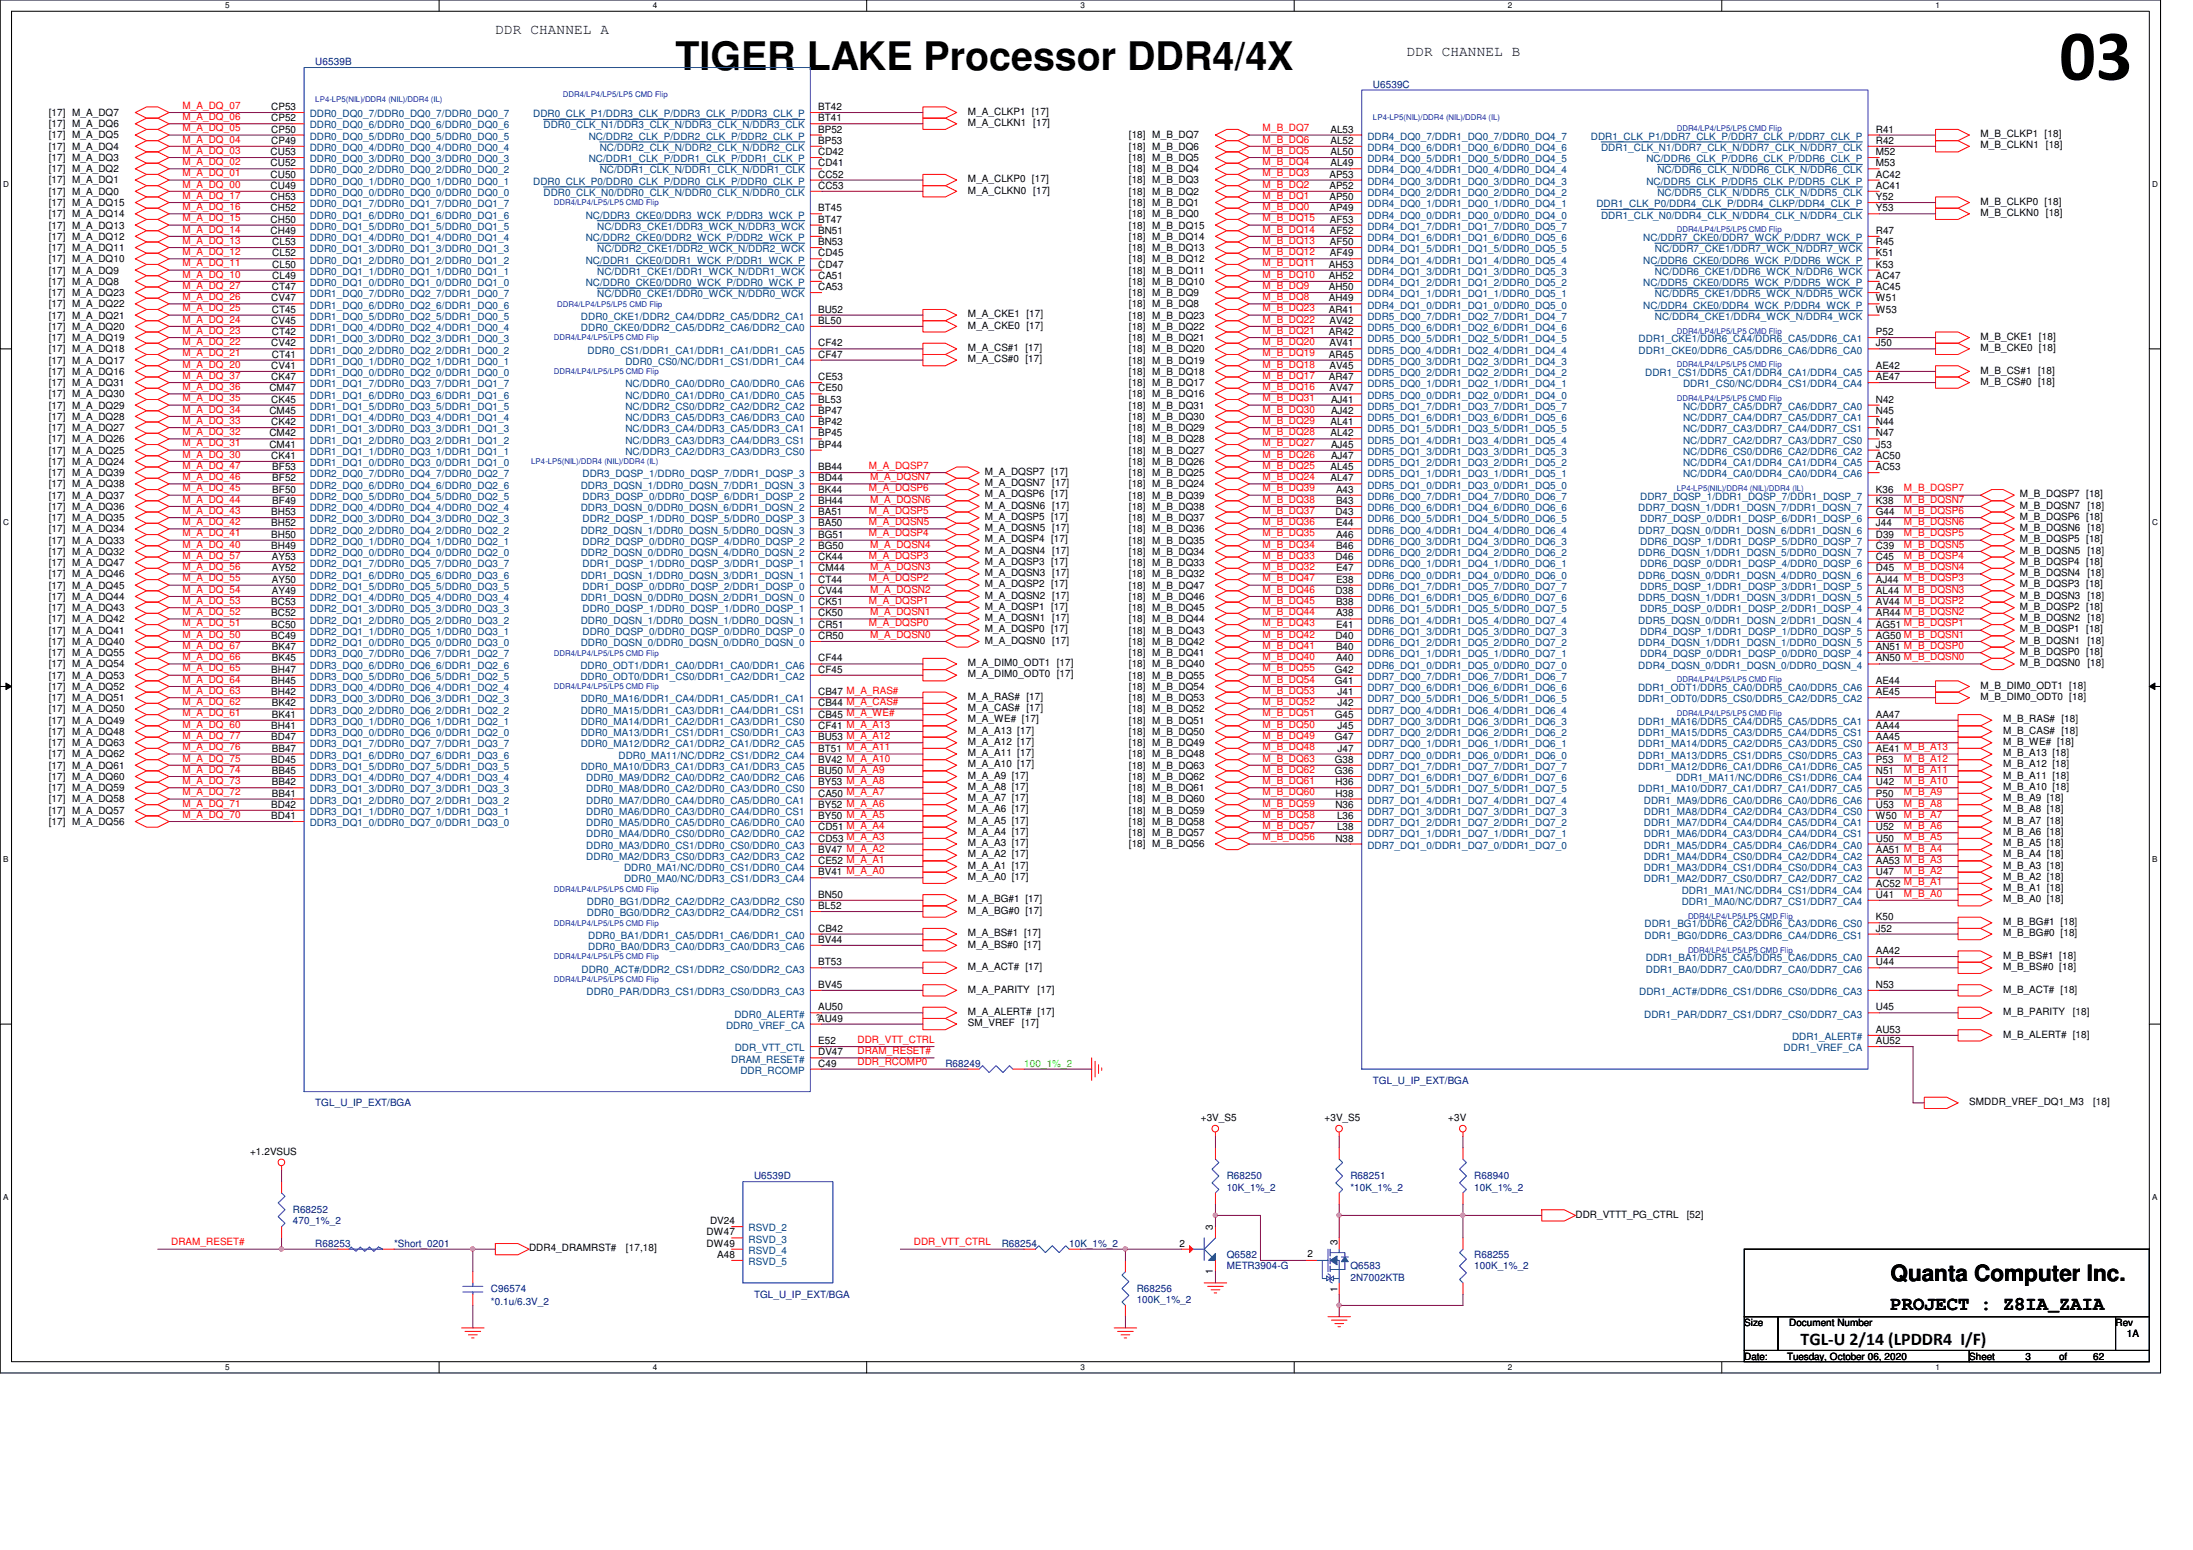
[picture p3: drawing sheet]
<svg xmlns="http://www.w3.org/2000/svg" width="297mm" height="210mm" viewBox="0 0 297 210" stroke-linecap="round" stroke-linejoin="round" font-family="sans-serif">
<defs><g id="words">
<text font-size="9.7" x="278.9" y="10.8">03</text>
<text font-size="5.3" x="91.5" y="9.5">TIGER LAKE Processor DDR4/4X</text>
<text font-size="3" x="256.1" y="173.5">Quanta Computer Inc.</text>
<text font-size="2.6" x="256.1" y="177.4">PROJECT : Z8IA_ZAIA</text>
<text font-size="2.4" x="243.9" y="182.1">TGL-U 2/14 (LPDDR4 I/F)</text>
<g font-size="1.9">
<text x="67.1" y="4.6">DDR CHANNEL A</text>
<text x="190.5" y="7.6">DDR CHANNEL B</text>
</g>
<g font-size="1.4" fill="#000080">
<text x="42.7" y="8.8">U6539B</text>
<text x="186" y="11.9">U6539C</text>
<text x="42.7" y="149.8">TGL_U_IP_EXT/BGA</text>
<text x="128.1" y="144.5">R68249</text>
<text x="186" y="146.8">TGL_U_IP_EXT/BGA</text>
<text x="102.1" y="159.7">U6539D</text>
<text x="166.2" y="159.7">R68250</text>
<text x="166.2" y="161.2">10K_1%_2</text>
<text x="182.9" y="159.7">R68251</text>
<text x="182.9" y="161.2">*10K_1%_2</text>
<text x="199.7" y="159.7">R68940</text>
<text x="199.7" y="161.2">10K_1%_2</text>
<text x="39.7" y="164.3">R68252</text>
<text x="39.7" y="165.8">470_1%_2</text>
<text x="42.7" y="168.9">R68253</text>
<text x="53.4" y="168.9">*Short_0201</text>
<text x="135.7" y="168.9">R68254</text>
<text x="144.8" y="168.9">10K_1%_2</text>
<text x="166.2" y="170.4">Q6582</text>
<text x="166.2" y="171.9">METR3904-G</text>
<text x="182.9" y="171.9">Q6583</text>
<text x="182.9" y="173.4">2N7002KTB</text>
<text x="199.7" y="170.4">R68255</text>
<text x="199.7" y="171.9">100K_1%_2</text>
<text x="66.5" y="175">C96574</text>
<text x="66.5" y="176.8">*0.1u/6.3V_2</text>
<text x="102.1" y="175.7">TGL_U_IP_EXT/BGA</text>
<text x="154" y="175">R68256</text>
<text x="154" y="176.5">100K_1%_2</text>
</g>
<g font-size="1.4">
<text x="6.6" y="15.7">[17] M_A_DQ7</text>
<text x="6.6" y="17.2">[17] M_A_DQ6</text>
<text x="36.7" y="17.9">CP50</text>
<text x="36.7" y="16.4">CP52</text>
<text x="36.7" y="14.9">CP53</text>
<text x="110.8" y="16.4">BT41</text>
<text x="110.8" y="17.9">BP52</text>
<text x="110.8" y="14.9">BT42</text>
<text x="131.1" y="15.5">M_A_CLKP1 [17]</text>
<text x="131.1" y="17.1">M_A_CLKN1 [17]</text>
<text x="180.2" y="17.9">AL53</text>
<text x="254.1" y="17.9">R41</text>
<text x="6.6" y="18.8">[17] M_A_DQ5</text>
<text x="6.6" y="20.3">[17] M_A_DQ4</text>
<text x="6.6" y="21.8">[17] M_A_DQ3</text>
<text x="6.6" y="23.3">[17] M_A_DQ2</text>
<text x="36.7" y="21">CU53</text>
<text x="36.7" y="22.5">CU52</text>
<text x="36.7" y="19.5">CP49</text>
<text x="110.8" y="19.5">BP53</text>
<text x="110.8" y="22.5">CD41</text>
<text x="110.8" y="21">CD42</text>
<text x="152.9" y="18.8">[18] M_B_DQ7</text>
<text x="152.9" y="20.3">[18] M_B_DQ6</text>
<text x="152.9" y="21.8">[18] M_B_DQ5</text>
<text x="152.9" y="23.3">[18] M_B_DQ4</text>
<text x="180.2" y="21">AL50</text>
<text x="180.2" y="19.5">AL52</text>
<text x="180.2" y="22.5">AL49</text>
<text x="254.1" y="22.5">M53</text>
<text x="254.1" y="19.5">R42</text>
<text x="254.1" y="21">M52</text>
<text x="268.3" y="18.6">M_B_CLKP1 [18]</text>
<text x="268.3" y="20.1">M_B_CLKN1 [18]</text>
<text x="6.6" y="24.8">[17] M_A_DQ1</text>
<text x="6.6" y="26.4">[17] M_A_DQ0</text>
<text x="6.6" y="27.9">[17] M_A_DQ15</text>
<text x="6.6" y="29.4">[17] M_A_DQ14</text>
<text x="36.7" y="25.6">CU49</text>
<text x="36.7" y="28.6">CH52</text>
<text x="36.7" y="27.1">CH53</text>
<text x="36.7" y="24">CU50</text>
<text x="110.8" y="25.6">CC53</text>
<text x="110.8" y="24">CC52</text>
<text x="110.8" y="28.6">BT45</text>
<text x="131.1" y="24.7">M_A_CLKP0 [17]</text>
<text x="131.1" y="26.2">M_A_CLKN0 [17]</text>
<text x="152.9" y="24.8">[18] M_B_DQ3</text>
<text x="152.9" y="26.4">[18] M_B_DQ2</text>
<text x="152.9" y="27.9">[18] M_B_DQ1</text>
<text x="152.9" y="29.4">[18] M_B_DQ0</text>
<text x="180.1" y="28.6">AP49</text>
<text x="180.1" y="24">AP53</text>
<text x="180.1" y="27.1">AP50</text>
<text x="180.1" y="25.6">AP52</text>
<text x="254.1" y="25.6">AC41</text>
<text x="254.1" y="28.6">Y53</text>
<text x="254.1" y="24">AC42</text>
<text x="254.1" y="27.1">Y52</text>
<text x="268.3" y="27.7">M_B_CLKP0 [18]</text>
<text x="268.3" y="29.3">M_B_CLKN0 [18]</text>
<text x="6.6" y="30.9">[17] M_A_DQ13</text>
<text x="6.6" y="32.5">[17] M_A_DQ12</text>
<text x="6.6" y="34">[17] M_A_DQ11</text>
<text x="6.6" y="35.5">[17] M_A_DQ10</text>
<text x="36.7" y="30.1">CH50</text>
<text x="36.7" y="31.7">CH49</text>
<text x="36.9" y="33.2">CL53</text>
<text x="36.9" y="34.7">CL52</text>
<text x="110.8" y="33.2">BN53</text>
<text x="110.8" y="30.1">BT47</text>
<text x="110.8" y="34.7">CD45</text>
<text x="110.8" y="31.7">BN51</text>
<text x="152.9" y="30.9">[18] M_B_DQ15</text>
<text x="152.9" y="32.5">[18] M_B_DQ14</text>
<text x="152.9" y="34">[18] M_B_DQ13</text>
<text x="152.9" y="35.5">[18] M_B_DQ12</text>
<text x="180.1" y="33.2">AF50</text>
<text x="180.1" y="31.7">AF52</text>
<text x="180.1" y="30.1">AF53</text>
<text x="180.1" y="34.7">AF49</text>
<text x="254.1" y="33.2">R45</text>
<text x="254.1" y="34.7">K51</text>
<text x="254.1" y="31.7">R47</text>
<text x="6.6" y="37">[17] M_A_DQ9</text>
<text x="6.6" y="38.6">[17] M_A_DQ8</text>
<text x="6.6" y="40.1">[17] M_A_DQ23</text>
<text x="6.6" y="41.6">[17] M_A_DQ22</text>
<text x="36.7" y="40.8">CV47</text>
<text x="36.8" y="39.3">CT47</text>
<text x="36.9" y="37.8">CL49</text>
<text x="36.9" y="36.2">CL50</text>
<text x="110.8" y="39.3">CA53</text>
<text x="110.8" y="36.2">CD47</text>
<text x="110.8" y="37.8">CA51</text>
<text x="152.9" y="37">[18] M_B_DQ11</text>
<text x="152.9" y="38.6">[18] M_B_DQ10</text>
<text x="152.9" y="40.1">[18] M_B_DQ9</text>
<text x="152.9" y="41.6">[18] M_B_DQ8</text>
<text x="180" y="40.8">AH49</text>
<text x="180" y="36.2">AH53</text>
<text x="180" y="39.3">AH50</text>
<text x="180" y="37.8">AH52</text>
<text x="254.1" y="39.3">AC45</text>
<text x="254.1" y="36.2">K53</text>
<text x="254.1" y="40.8">W51</text>
<text x="254.1" y="37.8">AC47</text>
<text x="6.6" y="43.1">[17] M_A_DQ21</text>
<text x="6.6" y="44.7">[17] M_A_DQ20</text>
<text x="6.6" y="46.2">[17] M_A_DQ19</text>
<text x="6.6" y="47.7">[17] M_A_DQ18</text>
<text x="36.7" y="46.9">CV42</text>
<text x="36.7" y="43.9">CV45</text>
<text x="36.8" y="42.3">CT45</text>
<text x="36.8" y="45.4">CT42</text>
<text x="110.8" y="42.3">BU52</text>
<text x="110.8" y="43.9">BL50</text>
<text x="110.8" y="46.9">CF42</text>
<text x="131.1" y="47.5">M_A_CS#1 [17]</text>
<text x="131.1" y="43">M_A_CKE1 [17]</text>
<text x="131.1" y="44.5">M_A_CKE0 [17]</text>
<text x="152.9" y="43.1">[18] M_B_DQ23</text>
<text x="152.9" y="44.7">[18] M_B_DQ22</text>
<text x="152.9" y="46.2">[18] M_B_DQ21</text>
<text x="152.9" y="47.7">[18] M_B_DQ20</text>
<text x="180" y="45.4">AR42</text>
<text x="180" y="42.3">AR41</text>
<text x="180.1" y="43.9">AV42</text>
<text x="180.1" y="46.9">AV41</text>
<text x="254.1" y="42.3">W53</text>
<text x="254.1" y="45.4">P52</text>
<text x="254.1" y="46.9">J50</text>
<text x="268.3" y="47.5">M_B_CKE0 [18]</text>
<text x="268.3" y="46">M_B_CKE1 [18]</text>
<text x="6.6" y="49.2">[17] M_A_DQ17</text>
<text x="6.6" y="50.8">[17] M_A_DQ16</text>
<text x="6.6" y="52.3">[17] M_A_DQ31</text>
<text x="6.6" y="53.8">[17] M_A_DQ30</text>
<text x="36.5" y="53">CM47</text>
<text x="36.7" y="50">CV41</text>
<text x="36.7" y="51.5">CK47</text>
<text x="36.8" y="48.4">CT41</text>
<text x="110.8" y="53">CE50</text>
<text x="110.8" y="51.5">CE53</text>
<text x="110.8" y="48.4">CF47</text>
<text x="131.1" y="49.1">M_A_CS#0 [17]</text>
<text x="152.9" y="49.2">[18] M_B_DQ19</text>
<text x="152.9" y="50.8">[18] M_B_DQ18</text>
<text x="152.9" y="52.3">[18] M_B_DQ17</text>
<text x="152.9" y="53.8">[18] M_B_DQ16</text>
<text x="180" y="48.4">AR45</text>
<text x="180" y="51.5">AR47</text>
<text x="180.1" y="53">AV47</text>
<text x="180.1" y="50">AV45</text>
<text x="254.1" y="51.5">AE47</text>
<text x="254.1" y="50">AE42</text>
<text x="268.3" y="52.1">M_B_CS#0 [18]</text>
<text x="268.3" y="50.6">M_B_CS#1 [18]</text>
<text x="6.6" y="55.3">[17] M_A_DQ29</text>
<text x="6.6" y="56.9">[17] M_A_DQ28</text>
<text x="6.6" y="58.4">[17] M_A_DQ27</text>
<text x="6.6" y="59.9">[17] M_A_DQ26</text>
<text x="36.5" y="59.1">CM42</text>
<text x="36.5" y="56">CM45</text>
<text x="36.7" y="54.5">CK45</text>
<text x="36.7" y="57.6">CK42</text>
<text x="110.8" y="59.1">BP45</text>
<text x="110.8" y="57.6">BP42</text>
<text x="110.8" y="56">BP47</text>
<text x="110.8" y="54.5">BL53</text>
<text x="152.9" y="55.3">[18] M_B_DQ31</text>
<text x="152.9" y="56.9">[18] M_B_DQ30</text>
<text x="152.9" y="58.4">[18] M_B_DQ29</text>
<text x="152.9" y="59.9">[18] M_B_DQ28</text>
<text x="180.2" y="57.6">AL41</text>
<text x="180.2" y="59.1">AL42</text>
<text x="180.3" y="56">AJ42</text>
<text x="180.3" y="54.5">AJ41</text>
<text x="254.1" y="59.1">N47</text>
<text x="254.1" y="57.6">N44</text>
<text x="254.1" y="56">N45</text>
<text x="254.1" y="54.5">N42</text>
<text x="6.6" y="61.4">[17] M_A_DQ25</text>
<text x="6.6" y="62.9">[17] M_A_DQ24</text>
<text x="6.6" y="64.5">[17] M_A_DQ39</text>
<text x="6.6" y="66">[17] M_A_DQ38</text>
<text x="36.5" y="60.6">CM41</text>
<text x="36.7" y="62.1">CK41</text>
<text x="36.9" y="65.2">BF52</text>
<text x="36.9" y="63.7">BF53</text>
<text x="110.8" y="60.6">BP44</text>
<text x="110.8" y="63.7">BB44</text>
<text x="110.8" y="65.2">BD44</text>
<text x="133.4" y="64.3">M_A_DQSP7 [17]</text>
<text x="133.4" y="65.8">M_A_DQSN7 [17]</text>
<text x="152.9" y="61.4">[18] M_B_DQ27</text>
<text x="152.9" y="62.9">[18] M_B_DQ26</text>
<text x="152.9" y="64.5">[18] M_B_DQ25</text>
<text x="152.9" y="66">[18] M_B_DQ24</text>
<text x="180.2" y="65.2">AL47</text>
<text x="180.2" y="63.7">AL45</text>
<text x="180.3" y="60.6">AJ45</text>
<text x="180.3" y="62.1">AJ47</text>
<text x="254.1" y="60.6">J53</text>
<text x="254.1" y="63.7">AC53</text>
<text x="254.1" y="62.1">AC50</text>
<text x="6.6" y="67.5">[17] M_A_DQ37</text>
<text x="6.6" y="69">[17] M_A_DQ36</text>
<text x="6.6" y="70.6">[17] M_A_DQ35</text>
<text x="36.7" y="69.8">BH53</text>
<text x="36.7" y="71.3">BH52</text>
<text x="36.9" y="66.7">BF50</text>
<text x="36.9" y="68.2">BF49</text>
<text x="110.8" y="69.8">BA51</text>
<text x="110.8" y="66.7">BK44</text>
<text x="110.8" y="71.3">BA50</text>
<text x="110.8" y="68.2">BH44</text>
<text x="133.4" y="67.4">M_A_DQSP6 [17]</text>
<text x="133.4" y="68.9">M_A_DQSN6 [17]</text>
<text x="133.4" y="70.4">M_A_DQSP5 [17]</text>
<text x="133.4" y="71.9">M_A_DQSN5 [17]</text>
<text x="152.9" y="67.5">[18] M_B_DQ39</text>
<text x="152.9" y="69">[18] M_B_DQ38</text>
<text x="152.9" y="70.6">[18] M_B_DQ37</text>
<text x="180.9" y="69.8">D43</text>
<text x="181" y="68.2">B43</text>
<text x="181" y="66.7">A43</text>
<text x="181" y="71.3">E44</text>
<text x="254.1" y="69.8">G44</text>
<text x="254.1" y="66.7">K36</text>
<text x="254.1" y="71.3">J44</text>
<text x="254.1" y="68.2">K38</text>
<text x="273.6" y="67.4">M_B_DQSP7 [18]</text>
<text x="273.6" y="68.9">M_B_DQSN7 [18]</text>
<text x="273.6" y="70.4">M_B_DQSP6 [18]</text>
<text x="273.6" y="71.9">M_B_DQSN6 [18]</text>
<text x="6.6" y="72.1">[17] M_A_DQ34</text>
<text x="6.6" y="73.6">[17] M_A_DQ33</text>
<text x="6.6" y="75.1">[17] M_A_DQ32</text>
<text x="6.6" y="76.7">[17] M_A_DQ47</text>
<text x="36.7" y="74.3">BH49</text>
<text x="36.7" y="72.8">BH50</text>
<text x="36.8" y="77.4">AY52</text>
<text x="36.8" y="75.9">AY53</text>
<text x="110.8" y="75.9">CK44</text>
<text x="110.8" y="72.8">BG51</text>
<text x="110.8" y="77.4">CM44</text>
<text x="110.8" y="74.3">BG50</text>
<text x="133.4" y="73.4">M_A_DQSP4 [17]</text>
<text x="133.4" y="75">M_A_DQSN4 [17]</text>
<text x="133.4" y="76.5">M_A_DQSP3 [17]</text>
<text x="152.9" y="72.1">[18] M_B_DQ36</text>
<text x="152.9" y="73.6">[18] M_B_DQ35</text>
<text x="152.9" y="75.1">[18] M_B_DQ34</text>
<text x="152.9" y="76.7">[18] M_B_DQ33</text>
<text x="180.9" y="75.9">D46</text>
<text x="181" y="77.4">E47</text>
<text x="181" y="72.8">A46</text>
<text x="181" y="74.3">B46</text>
<text x="254.1" y="75.9">C45</text>
<text x="254.1" y="72.8">D39</text>
<text x="254.1" y="77.4">D45</text>
<text x="254.1" y="74.3">C39</text>
<text x="273.6" y="73.4">M_B_DQSP5 [18]</text>
<text x="273.6" y="75">M_B_DQSN5 [18]</text>
<text x="273.6" y="76.5">M_B_DQSP4 [18]</text>
<text x="6.6" y="78.2">[17] M_A_DQ46</text>
<text x="6.6" y="79.7">[17] M_A_DQ45</text>
<text x="6.6" y="81.2">[17] M_A_DQ44</text>
<text x="6.6" y="82.8">[17] M_A_DQ43</text>
<text x="36.7" y="82">BC53</text>
<text x="36.7" y="83.5">BC52</text>
<text x="36.8" y="78.9">AY50</text>
<text x="36.8" y="80.4">AY49</text>
<text x="110.8" y="82">CK51</text>
<text x="110.8" y="78.9">CT44</text>
<text x="110.8" y="83.5">CK50</text>
<text x="110.8" y="80.4">CV44</text>
<text x="133.4" y="78">M_A_DQSN3 [17]</text>
<text x="133.4" y="79.5">M_A_DQSP2 [17]</text>
<text x="133.4" y="81.1">M_A_DQSN2 [17]</text>
<text x="133.4" y="82.6">M_A_DQSP1 [17]</text>
<text x="152.9" y="78.2">[18] M_B_DQ32</text>
<text x="152.9" y="79.7">[18] M_B_DQ47</text>
<text x="152.9" y="81.2">[18] M_B_DQ46</text>
<text x="152.9" y="82.8">[18] M_B_DQ45</text>
<text x="180.9" y="80.4">D38</text>
<text x="181" y="82">B38</text>
<text x="181" y="78.9">E38</text>
<text x="181" y="83.5">A38</text>
<text x="254.1" y="82">AV44 M_B_DQSP2</text>
<text x="254.1" y="78.9">AJ44 M_B_DQSP3</text>
<text x="254.1" y="83.5">AR44 M_B_DQSN2</text>
<text x="254.1" y="80.4">AL44 M_B_DQSN3</text>
<text x="273.6" y="78">M_B_DQSN4 [18]</text>
<text x="273.6" y="79.5">M_B_DQSP3 [18]</text>
<text x="273.6" y="81.1">M_B_DQSN3 [18]</text>
<text x="273.6" y="82.6">M_B_DQSP2 [18]</text>
<text x="6.6" y="84.3">[17] M_A_DQ42</text>
<text x="6.6" y="85.8">[17] M_A_DQ41</text>
<text x="6.6" y="87.3">[17] M_A_DQ40</text>
<text x="6.6" y="88.9">[17] M_A_DQ55</text>
<text x="36.7" y="86.5">BC49</text>
<text x="36.7" y="85">BC50</text>
<text x="36.8" y="89.6">BK45</text>
<text x="36.8" y="88.1">BK47</text>
<text x="110.8" y="85">CR51</text>
<text x="110.8" y="89.6">CF44</text>
<text x="110.8" y="86.5">CR50</text>
<text x="133.4" y="84.1">M_A_DQSN1 [17]</text>
<text x="133.4" y="85.6">M_A_DQSP0 [17]</text>
<text x="133.4" y="87.2">M_A_DQSN0 [17]</text>
<text x="152.9" y="84.3">[18] M_B_DQ44</text>
<text x="152.9" y="85.8">[18] M_B_DQ43</text>
<text x="152.9" y="87.3">[18] M_B_DQ42</text>
<text x="152.9" y="88.9">[18] M_B_DQ41</text>
<text x="180.9" y="86.5">D40</text>
<text x="181" y="89.6">A40</text>
<text x="181" y="85">E41</text>
<text x="181" y="88.1">B40</text>
<text x="254.1" y="88.1">AN51 M_B_DQSP0</text>
<text x="254.1" y="85">AG51 M_B_DQSP1</text>
<text x="254.1" y="89.6">AN50 M_B_DQSN0</text>
<text x="254.1" y="86.5">AG50 M_B_DQSN1</text>
<text x="273.6" y="84.1">M_B_DQSN2 [18]</text>
<text x="273.6" y="85.6">M_B_DQSP1 [18]</text>
<text x="273.6" y="87.2">M_B_DQSN1 [18]</text>
<text x="273.6" y="88.7">M_B_DQSP0 [18]</text>
<text x="6.6" y="90.4">[17] M_A_DQ54</text>
<text x="6.6" y="91.9">[17] M_A_DQ53</text>
<text x="6.6" y="93.4">[17] M_A_DQ52</text>
<text x="6.6" y="95">[17] M_A_DQ51</text>
<text x="36.7" y="91.1">BH47</text>
<text x="36.7" y="94.1">BH42</text>
<text x="36.7" y="92.6">BH45</text>
<text x="36.8" y="95.7">BK42</text>
<text x="110.8" y="91.1">CF45</text>
<text x="110.8" y="95.7">CB44 M_A_CAS#</text>
<text x="110.8" y="94.1">CB47 M_A_RAS#</text>
<text x="131.1" y="94.8">M_A_RAS# [17]</text>
<text x="131.1" y="91.7">M_A_DIM0_ODT0 [17]</text>
<text x="131.1" y="90.2">M_A_DIM0_ODT1 [17]</text>
<text x="152.9" y="90.4">[18] M_B_DQ40</text>
<text x="152.9" y="91.9">[18] M_B_DQ55</text>
<text x="152.9" y="93.4">[18] M_B_DQ54</text>
<text x="152.9" y="95">[18] M_B_DQ53</text>
<text x="180.8" y="92.6">G41</text>
<text x="180.8" y="91.1">G42</text>
<text x="181.2" y="94.1">J41</text>
<text x="181.2" y="95.7">J42</text>
<text x="254.1" y="92.6">AE44</text>
<text x="254.1" y="94.1">AE45</text>
<text x="268.3" y="94.8">M_B_DIM0_ODT0 [18]</text>
<text x="268.3" y="93.3">M_B_DIM0_ODT1 [18]</text>
<text x="273.6" y="90.2">M_B_DQSN0 [18]</text>
<text x="6.6" y="96.5">[17] M_A_DQ50</text>
<text x="6.6" y="98">[17] M_A_DQ49</text>
<text x="6.6" y="99.5">[17] M_A_DQ48</text>
<text x="6.6" y="101">[17] M_A_DQ63</text>
<text x="36.7" y="98.7">BH41</text>
<text x="36.7" y="100.2">BD47</text>
<text x="36.8" y="101.8">BB47</text>
<text x="36.8" y="97.2">BK41</text>
<text x="110.8" y="101.8">BT51 M_A_A11</text>
<text x="110.8" y="98.7">CF41 M_A_A13</text>
<text x="110.8" y="100.2">BU53 M_A_A12</text>
<text x="110.8" y="97.2">CB45 M_A_WE#</text>
<text x="131.1" y="97.8">M_A_WE# [17]</text>
<text x="131.1" y="96.3">M_A_CAS# [17]</text>
<text x="131.1" y="99.4">M_A_A13 [17]</text>
<text x="131.1" y="100.9">M_A_A12 [17]</text>
<text x="152.9" y="96.5">[18] M_B_DQ52</text>
<text x="152.9" y="98">[18] M_B_DQ51</text>
<text x="152.9" y="99.5">[18] M_B_DQ50</text>
<text x="152.9" y="101">[18] M_B_DQ49</text>
<text x="180.8" y="97.2">G45</text>
<text x="180.8" y="100.2">G47</text>
<text x="181.2" y="101.8">J47</text>
<text x="181.2" y="98.7">J45</text>
<text x="254.1" y="101.8">AE41 M_B_A13</text>
<text x="254.1" y="98.7">AA44</text>
<text x="254.1" y="97.2">AA47</text>
<text x="254.1" y="100.2">AA45</text>
<text x="271.3" y="97.8">M_B_RAS# [18]</text>
<text x="271.3" y="99.4">M_B_CAS# [18]</text>
<text x="271.3" y="100.9">M_B_WE# [18]</text>
<text x="6.6" y="102.6">[17] M_A_DQ62</text>
<text x="6.6" y="104.1">[17] M_A_DQ61</text>
<text x="6.6" y="105.6">[17] M_A_DQ60</text>
<text x="6.6" y="107.1">[17] M_A_DQ59</text>
<text x="36.7" y="103.3">BD45</text>
<text x="36.8" y="106.3">BB42</text>
<text x="36.8" y="107.9">BB41</text>
<text x="36.8" y="104.8">BB45</text>
<text x="110.8" y="106.3">BY53 M_A_A8</text>
<text x="110.8" y="104.8">BU50 M_A_A9</text>
<text x="110.8" y="107.9">CA50 M_A_A7</text>
<text x="110.8" y="103.3">BV42 M_A_A10</text>
<text x="131.1" y="102.4">M_A_A11 [17]</text>
<text x="131.1" y="103.9">M_A_A10 [17]</text>
<text x="131.1" y="105.5">M_A_A9 [17]</text>
<text x="131.1" y="107">M_A_A8 [17]</text>
<text x="152.9" y="102.6">[18] M_B_DQ48</text>
<text x="152.9" y="104.1">[18] M_B_DQ63</text>
<text x="152.9" y="105.6">[18] M_B_DQ62</text>
<text x="152.9" y="107.1">[18] M_B_DQ61</text>
<text x="180.8" y="104.8">G36</text>
<text x="180.8" y="103.3">G38</text>
<text x="180.9" y="106.3">H36</text>
<text x="180.9" y="107.9">H38</text>
<text x="254.1" y="107.9">P50</text>
<text x="254.1" y="104.8">N51</text>
<text x="254.1" y="106.3">U42</text>
<text x="254.1" y="103.3">P53</text>
<text x="271.3" y="102.4">M_B_A13 [18]</text>
<text x="271.3" y="103.9">M_B_A12 [18]</text>
<text x="271.3" y="105.5">M_B_A11 [18]</text>
<text x="271.3" y="107">M_B_A10 [18]</text>
<text x="6.6" y="108.7">[17] M_A_DQ58</text>
<text x="6.6" y="110.2">[17] M_A_DQ57</text>
<text x="6.6" y="111.7">[17] M_A_DQ56</text>
<text x="36.7" y="110.9">BD41</text>
<text x="36.7" y="109.4">BD42</text>
<text x="110.8" y="110.9">BY50 M_A_A5</text>
<text x="110.8" y="114">CD53 M_A_A3</text>
<text x="110.8" y="112.4">CD51 M_A_A4</text>
<text x="110.8" y="109.4">BY52 M_A_A6</text>
<text x="131.1" y="108.5">M_A_A7 [17]</text>
<text x="131.1" y="110">M_A_A6 [17]</text>
<text x="131.1" y="111.5">M_A_A5 [17]</text>
<text x="131.1" y="113.1">M_A_A4 [17]</text>
<text x="152.9" y="108.7">[18] M_B_DQ60</text>
<text x="152.9" y="110.2">[18] M_B_DQ59</text>
<text x="152.9" y="111.7">[18] M_B_DQ58</text>
<text x="152.9" y="113.2">[18] M_B_DQ57</text>
<text x="180.9" y="114">N38</text>
<text x="180.9" y="109.4">N36</text>
<text x="181.1" y="112.4">L38</text>
<text x="181.1" y="110.9">L36</text>
<text x="254.1" y="114">U50</text>
<text x="254.1" y="112.4">U52</text>
<text x="254.1" y="109.4">U53</text>
<text x="254.1" y="110.9">W50 M_B_A7</text>
<text x="271.3" y="108.5">M_B_A9 [18]</text>
<text x="271.3" y="110">M_B_A8 [18]</text>
<text x="271.3" y="111.5">M_B_A7 [18]</text>
<text x="271.3" y="113.1">M_B_A6 [18]</text>
<text x="110.8" y="115.5">BV47 M_A_A2</text>
<text x="110.8" y="118.5">BV41 M_A_A0</text>
<text x="110.8" y="117">CE52 M_A_A1</text>
<text x="131.1" y="114.6">M_A_A3 [17]</text>
<text x="131.1" y="116.1">M_A_A2 [17]</text>
<text x="131.1" y="117.6">M_A_A1 [17]</text>
<text x="131.1" y="119.2">M_A_A0 [17]</text>
<text x="152.9" y="114.8">[18] M_B_DQ56</text>
<text x="254.1" y="117">AA53 M_B_A3</text>
<text x="254.1" y="115.5">AA51 M_B_A4</text>
<text x="254.1" y="118.5">U47</text>
<text x="271.3" y="114.6">M_B_A5 [18]</text>
<text x="271.3" y="116.1">M_B_A4 [18]</text>
<text x="271.3" y="117.6">M_B_A3 [18]</text>
<text x="271.3" y="119.2">M_B_A2 [18]</text>
<text x="110.8" y="123.1">BL52</text>
<text x="110.8" y="121.6">BN50</text>
<text x="131.1" y="122.2">M_A_BG#1 [17]</text>
<text x="131.1" y="123.7">M_A_BG#0 [17]</text>
<text x="254.1" y="124.6">K50</text>
<text x="254.1" y="120.1">AC52 M_B_A1</text>
<text x="254.1" y="121.6">U41</text>
<text x="271.3" y="120.7">M_B_A1 [18]</text>
<text x="271.3" y="122.2">M_B_A0 [18]</text>
<text x="271.3" y="125.3">M_B_BG#1 [18]</text>
<text x="110.8" y="130.7">BT53</text>
<text x="110.8" y="127.7">BV44</text>
<text x="110.8" y="126.2">CB42</text>
<text x="131.1" y="131.4">M_A_ACT# [17]</text>
<text x="131.1" y="128.3">M_A_BS#0 [17]</text>
<text x="131.1" y="126.8">M_A_BS#1 [17]</text>
<text x="254.1" y="126.2">J52</text>
<text x="254.1" y="129.2">AA42</text>
<text x="254.1" y="130.7">U44</text>
<text x="271.3" y="126.8">M_B_BG#0 [18]</text>
<text x="271.3" y="129.8">M_B_BS#1 [18]</text>
<text x="271.3" y="131.4">M_B_BS#0 [18]</text>
<text x="110.8" y="136.8">AU50</text>
<text x="110.8" y="133.8">BV45</text>
<text x="131.1" y="134.4">M_A_PARITY</text>
<text x="131.1" y="137.5">M_A_ALERT# [17]</text>
<text x="140.5" y="134.4">[17]</text>
<text x="254.1" y="133.8">N53</text>
<text x="254.1" y="136.8">U45</text>
<text x="271.3" y="134.4">M_B_ACT# [18]</text>
<text x="271.3" y="137.5">M_B_PARITY</text>
<text x="280.8" y="137.5">[18]</text>
<text x="110.8" y="138.3">AU49</text>
<text x="110.8" y="141.4">E52</text>
<text x="110.8" y="142.9">DV47</text>
<text x="131.1" y="139">SM_VREF</text>
<text x="138.4" y="139">[17]</text>
<text x="254.1" y="141.4">AU52</text>
<text x="254.1" y="139.9">AU53</text>
<text x="271.3" y="140.5">M_B_ALERT# [18]</text>
<text x="110.8" y="144.4">C49</text>
<text x="266.7" y="149.6">SMDDR_VREF_DQ1_M3</text>
<text x="283.5" y="149.6">[18]</text>
<text x="162.6" y="151.8">+3V_S5</text>
<text x="179.4" y="151.8">+3V_S5</text>
<text x="196.2" y="151.8">+3V</text>
<text x="33.9" y="156.4">+1.2VSUS</text>
<text x="95.7" y="167.3">DW47</text>
<text x="96.2" y="165.8">DV24</text>
<text x="164.3" y="166.6" transform="rotate(-90 164.3 166.6)">3</text>
<text x="213.4" y="164.9">DDR_VTTT_PG_CTRL</text>
<text x="228.5" y="164.9">[52]</text>
<text x="71.7" y="169.5">DDR4_DRAMRST#</text>
<text x="84.8" y="169.5">[17,18]</text>
<text x="95.7" y="168.8">DW49</text>
<text x="97.2" y="170.3">A48</text>
<text x="159.8" y="168.8">2</text>
<text x="164.3" y="172.5" transform="rotate(-90 164.3 172.5)">1</text>
<text x="177.1" y="170.2">2</text>
<text x="181.1" y="168.6" transform="rotate(-90 181.1 168.6)">3</text>
<text x="181.1" y="175" transform="rotate(-90 181.1 175)">1</text>
<text x="236.3" y="179.5">Size</text>
<text x="242.4" y="179.5">Document Number</text>
<text x="286.6" y="179.5">Rev</text>
<text x="236.3" y="184.1">Date:</text>
<text x="242.1" y="184.1">Tuesday, October 06, 2020</text>
<text x="266.7" y="184.1">Sheet</text>
<text x="274.4" y="184.1">3</text>
<text x="278.9" y="184.1">of</text>
<text x="283.5" y="184.1">62</text>
<text x="288.1" y="181.1">1A</text>
</g>
<g font-size="1.4" fill="#f00">
<text x="24.7" y="17.8">M_A_DQ_05</text>
<text x="24.7" y="16.3">M_A_DQ_06</text>
<text x="24.7" y="14.7">M_A_DQ_07</text>
<text x="171" y="17.8">M_B_DQ7</text>
<text x="24.7" y="23.9">M_A_DQ_01</text>
<text x="24.7" y="22.4">M_A_DQ_02</text>
<text x="24.7" y="20.8">M_A_DQ_03</text>
<text x="24.7" y="19.3">M_A_DQ_04</text>
<text x="171" y="19.3">M_B_DQ6</text>
<text x="171" y="20.8">M_B_DQ5</text>
<text x="171" y="22.4">M_B_DQ4</text>
<text x="171" y="23.9">M_B_DQ3</text>
<text x="24.7" y="25.4">M_A_DQ_00</text>
<text x="24.7" y="30">M_A_DQ_15</text>
<text x="24.7" y="28.4">M_A_DQ_16</text>
<text x="24.7" y="26.9">M_A_DQ_17</text>
<text x="171" y="25.4">M_B_DQ2</text>
<text x="171" y="26.9">M_B_DQ1</text>
<text x="171" y="28.4">M_B_DQ0</text>
<text x="171" y="30">M_B_DQ15</text>
<text x="24.7" y="34.5">M_A_DQ_12</text>
<text x="24.7" y="33">M_A_DQ_13</text>
<text x="24.7" y="31.5">M_A_DQ_14</text>
<text x="171" y="31.5">M_B_DQ14</text>
<text x="171" y="33">M_B_DQ13</text>
<text x="171" y="34.5">M_B_DQ12</text>
<text x="24.7" y="37.6">M_A_DQ_10</text>
<text x="24.7" y="36.1">M_A_DQ_11</text>
<text x="24.7" y="40.6">M_A_DQ_26</text>
<text x="24.7" y="39.1">M_A_DQ_27</text>
<text x="171" y="36.1">M_B_DQ11</text>
<text x="171" y="37.6">M_B_DQ10</text>
<text x="171" y="39.1">M_B_DQ9</text>
<text x="171" y="40.6">M_B_DQ8</text>
<text x="24.7" y="46.7">M_A_DQ_22</text>
<text x="24.7" y="45.2">M_A_DQ_23</text>
<text x="24.7" y="43.7">M_A_DQ_24</text>
<text x="24.7" y="42.2">M_A_DQ_25</text>
<text x="171" y="42.2">M_B_DQ23</text>
<text x="171" y="43.7">M_B_DQ22</text>
<text x="171" y="45.2">M_B_DQ21</text>
<text x="171" y="46.7">M_B_DQ20</text>
<text x="24.7" y="49.8">M_A_DQ_20</text>
<text x="24.7" y="48.3">M_A_DQ_21</text>
<text x="24.7" y="52.8">M_A_DQ_36</text>
<text x="24.7" y="51.3">M_A_DQ_37</text>
<text x="171" y="48.3">M_B_DQ19</text>
<text x="171" y="49.8">M_B_DQ18</text>
<text x="171" y="51.3">M_B_DQ17</text>
<text x="171" y="52.8">M_B_DQ16</text>
<text x="24.7" y="58.9">M_A_DQ_32</text>
<text x="24.7" y="57.4">M_A_DQ_33</text>
<text x="24.7" y="55.9">M_A_DQ_34</text>
<text x="24.7" y="54.4">M_A_DQ_35</text>
<text x="171" y="54.4">M_B_DQ31</text>
<text x="171" y="55.9">M_B_DQ30</text>
<text x="171" y="57.4">M_B_DQ29</text>
<text x="171" y="58.9">M_B_DQ28</text>
<text x="24.7" y="62">M_A_DQ_30</text>
<text x="24.7" y="60.5">M_A_DQ_31</text>
<text x="24.7" y="65">M_A_DQ_46</text>
<text x="24.7" y="63.5">M_A_DQ_47</text>
<text x="117.7" y="63.5">M_A_DQSP7</text>
<text x="117.9" y="65">M_A_DQSN7</text>
<text x="171" y="60.5">M_B_DQ27</text>
<text x="171" y="62">M_B_DQ26</text>
<text x="171" y="63.5">M_B_DQ25</text>
<text x="171" y="65">M_B_DQ24</text>
<text x="24.7" y="71.1">M_A_DQ_42</text>
<text x="24.7" y="69.6">M_A_DQ_43</text>
<text x="24.7" y="68.1">M_A_DQ_44</text>
<text x="24.7" y="66.5">M_A_DQ_45</text>
<text x="117.7" y="66.5">M_A_DQSP6</text>
<text x="117.7" y="69.6">M_A_DQSP5</text>
<text x="117.7" y="71.1">M_A_DQSN5</text>
<text x="117.9" y="68.1">M_A_DQSN6</text>
<text x="171" y="66.5">M_B_DQ39</text>
<text x="171" y="68.1">M_B_DQ38</text>
<text x="171" y="69.6">M_B_DQ37</text>
<text x="171" y="71.1">M_B_DQ36</text>
<text x="257.9" y="66.5">M_B_DQSP7</text>
<text x="257.9" y="68.1">M_B_DQSN7</text>
<text x="257.9" y="69.6">M_B_DQSP6</text>
<text x="257.9" y="71.1">M_B_DQSN6</text>
<text x="24.7" y="74.2">M_A_DQ_40</text>
<text x="24.7" y="72.6">M_A_DQ_41</text>
<text x="24.7" y="77.2">M_A_DQ_56</text>
<text x="24.7" y="75.7">M_A_DQ_57</text>
<text x="117.7" y="75.7">M_A_DQSP3</text>
<text x="117.7" y="72.6">M_A_DQSP4</text>
<text x="117.9" y="77.2">M_A_DQSN3</text>
<text x="117.9" y="74.2">M_A_DQSN4</text>
<text x="171" y="72.6">M_B_DQ35</text>
<text x="171" y="74.2">M_B_DQ34</text>
<text x="171" y="75.7">M_B_DQ33</text>
<text x="171" y="77.2">M_B_DQ32</text>
<text x="257.9" y="72.6">M_B_DQSP5</text>
<text x="257.9" y="74.2">M_B_DQSN5</text>
<text x="257.9" y="75.7">M_B_DQSP4</text>
<text x="257.9" y="77.2">M_B_DQSN4</text>
<text x="24.7" y="83.3">M_A_DQ_52</text>
<text x="24.7" y="81.8">M_A_DQ_53</text>
<text x="24.7" y="80.3">M_A_DQ_54</text>
<text x="24.7" y="78.7">M_A_DQ_55</text>
<text x="117.7" y="81.8">M_A_DQSP1</text>
<text x="117.7" y="78.7">M_A_DQSP2</text>
<text x="117.9" y="83.3">M_A_DQSN1</text>
<text x="117.9" y="80.3">M_A_DQSN2</text>
<text x="171" y="78.7">M_B_DQ47</text>
<text x="171" y="80.3">M_B_DQ46</text>
<text x="171" y="81.8">M_B_DQ45</text>
<text x="171" y="83.3">M_B_DQ44</text>
<text x="24.7" y="86.4">M_A_DQ_50</text>
<text x="24.7" y="84.8">M_A_DQ_51</text>
<text x="24.7" y="89.4">M_A_DQ_66</text>
<text x="24.7" y="87.9">M_A_DQ_67</text>
<text x="117.7" y="84.8">M_A_DQSP0</text>
<text x="117.9" y="86.4">M_A_DQSN0</text>
<text x="171" y="84.8">M_B_DQ43</text>
<text x="171" y="86.4">M_B_DQ42</text>
<text x="171" y="87.9">M_B_DQ41</text>
<text x="171" y="89.4">M_B_DQ40</text>
<text x="24.7" y="95.5">M_A_DQ_62</text>
<text x="24.7" y="94">M_A_DQ_63</text>
<text x="24.7" y="92.5">M_A_DQ_64</text>
<text x="24.7" y="90.9">M_A_DQ_65</text>
<text x="171" y="90.9">M_B_DQ55</text>
<text x="171" y="92.5">M_B_DQ54</text>
<text x="171" y="94">M_B_DQ53</text>
<text x="171" y="95.5">M_B_DQ52</text>
<text x="24.7" y="98.6">M_A_DQ_60</text>
<text x="24.7" y="97">M_A_DQ_61</text>
<text x="24.7" y="101.6">M_A_DQ_76</text>
<text x="24.7" y="100.1">M_A_DQ_77</text>
<text x="171" y="97">M_B_DQ51</text>
<text x="171" y="98.6">M_B_DQ50</text>
<text x="171" y="100.1">M_B_DQ49</text>
<text x="171" y="101.6">M_B_DQ48</text>
<text x="24.7" y="107.7">M_A_DQ_72</text>
<text x="24.7" y="106.2">M_A_DQ_73</text>
<text x="24.7" y="104.6">M_A_DQ_74</text>
<text x="24.7" y="103.1">M_A_DQ_75</text>
<text x="171" y="103.1">M_B_DQ63</text>
<text x="171" y="104.6">M_B_DQ62</text>
<text x="171" y="106.2">M_B_DQ61</text>
<text x="171" y="107.7">M_B_DQ60</text>
<text x="257.9" y="103.1">M_B_A12</text>
<text x="257.9" y="104.6">M_B_A11</text>
<text x="257.9" y="106.2">M_B_A10</text>
<text x="257.9" y="107.7">M_B_A9</text>
<text x="24.7" y="110.7">M_A_DQ_70</text>
<text x="24.7" y="109.2">M_A_DQ_71</text>
<text x="171" y="109.2">M_B_DQ59</text>
<text x="171" y="110.7">M_B_DQ58</text>
<text x="171" y="112.3">M_B_DQ57</text>
<text x="171" y="113.8">M_B_DQ56</text>
<text x="257.9" y="109.2">M_B_A8</text>
<text x="257.9" y="112.3">M_B_A6</text>
<text x="257.9" y="113.8">M_B_A5</text>
<text x="257.9" y="118.4">M_B_A2</text>
<text x="257.9" y="121.4">M_B_A0</text>
<text x="116.2" y="142.7">DRAM_RESET#</text>
<text x="116.2" y="141.2">DDR_VTT_CTRL</text>
<text x="116.2" y="144.3">DDR_RCOMP0</text>
<text x="23.2" y="168.7">DRAM_RESET#</text>
<text x="123.8" y="168.7">DDR_VTT_CTRL</text>
</g>
<g font-size="1.4" fill="#004080">
<text x="41.9" y="17.4">DDR0_DQ0_6/DDR0_DQ0_6/DDR0_DQ0_6</text>
<text x="41.9" y="15.9">DDR0_DQ0_7/DDR0_DQ0_7/DDR0_DQ0_7</text>
<text x="72.2" y="15.9">DDR0_CLK_P1/DDR3_CLK_P/DDR3_CLK_P/DDR3_CLK_P</text>
<text x="73.6" y="17.4">DDR0_CLK_N1/DDR3_CLK_N/DDR3_CLK_N/DDR3_CLK</text>
<text x="41.9" y="18.9">DDR0_DQ0_5/DDR0_DQ0_5/DDR0_DQ0_5</text>
<text x="41.9" y="22">DDR0_DQ0_3/DDR0_DQ0_3/DDR0_DQ0_3</text>
<text x="41.9" y="23.5">DDR0_DQ0_2/DDR0_DQ0_2/DDR0_DQ0_2</text>
<text x="41.9" y="20.4">DDR0_DQ0_4/DDR0_DQ0_4/DDR0_DQ0_4</text>
<text x="79.8" y="18.9">NC/DDR2_CLK_P/DDR2_CLK_P/DDR2_CLK_P</text>
<text x="79.8" y="22">NC/DDR1_CLK_P/DDR1_CLK_P/DDR1_CLK_P</text>
<text x="81.2" y="20.4">NC/DDR2_CLK_N/DDR2_CLK_N/DDR2_CLK</text>
<text x="81.2" y="23.5">NC/DDR1_CLK_N/DDR1_CLK_N/DDR1_CLK</text>
<text x="185.2" y="22">DDR4_DQ0_5/DDR1_DQ0_5/DDR0_DQ4_5</text>
<text x="185.2" y="20.4">DDR4_DQ0_6/DDR1_DQ0_6/DDR0_DQ4_6</text>
<text x="185.2" y="18.9">DDR4_DQ0_7/DDR1_DQ0_7/DDR0_DQ4_7</text>
<text x="185.2" y="23.5">DDR4_DQ0_4/DDR1_DQ0_4/DDR0_DQ4_4</text>
<text x="215.5" y="18.9">DDR1_CLK_P1/DDR7_CLK_P/DDR7_CLK_P/DDR7_CLK_P</text>
<text x="216.9" y="20.4">DDR1_CLK_N1/DDR7_CLK_N/DDR7_CLK_N/DDR7_CLK</text>
<text x="223" y="22">NC/DDR6_CLK_P/DDR6_CLK_P/DDR6_CLK_P</text>
<text x="224.5" y="23.5">NC/DDR6_CLK_N/DDR6_CLK_N/DDR6_CLK</text>
<text x="41.9" y="26.5">DDR0_DQ0_0/DDR0_DQ0_0/DDR0_DQ0_0</text>
<text x="41.9" y="29.6">DDR0_DQ1_6/DDR0_DQ1_6/DDR0_DQ1_6</text>
<text x="41.9" y="28.1">DDR0_DQ1_7/DDR0_DQ1_7/DDR0_DQ1_7</text>
<text x="41.9" y="25">DDR0_DQ0_1/DDR0_DQ0_1/DDR0_DQ0_1</text>
<text x="72.2" y="25">DDR0_CLK_P0/DDR0_CLK_P/DDR0_CLK_P/DDR0_CLK_P</text>
<text x="73.6" y="26.5">DDR0_CLK_N0/DDR0_CLK_N/DDR0_CLK_N/DDR0_CLK</text>
<text x="79.3" y="29.6">NC/DDR3_CKE0/DDR3_WCK_P/DDR3_WCK_P</text>
<text x="185.2" y="29.6">DDR4_DQ0_0/DDR1_DQ0_0/DDR0_DQ4_0</text>
<text x="185.2" y="25">DDR4_DQ0_3/DDR1_DQ0_3/DDR0_DQ4_3</text>
<text x="185.2" y="28.1">DDR4_DQ0_1/DDR1_DQ0_1/DDR0_DQ4_1</text>
<text x="185.2" y="26.5">DDR4_DQ0_2/DDR1_DQ0_2/DDR0_DQ4_2</text>
<text x="216.2" y="28.1">DDR1_CLK_P0/DDR4_CLK_P/DDR4_CLKP/DDR4_CLK_P</text>
<text x="216.9" y="29.6">DDR1_CLK_N0/DDR4_CLK_N/DDR4_CLK_N/DDR4_CLK</text>
<text x="223" y="25">NC/DDR5_CLK_P/DDR5_CLK_P/DDR5_CLK_P</text>
<text x="224.5" y="26.5">NC/DDR5_CLK_N/DDR5_CLK_N/DDR5_CLK</text>
<text x="41.9" y="31.1">DDR0_DQ1_5/DDR0_DQ1_5/DDR0_DQ1_5</text>
<text x="41.9" y="34.2">DDR0_DQ1_3/DDR0_DQ1_3/DDR0_DQ1_3</text>
<text x="41.9" y="35.7">DDR0_DQ1_2/DDR0_DQ1_2/DDR0_DQ1_2</text>
<text x="41.9" y="32.6">DDR0_DQ1_4/DDR0_DQ1_4/DDR0_DQ1_4</text>
<text x="79.3" y="35.7">NC/DDR1_CKE0/DDR1_WCK_P/DDR1_WCK_P</text>
<text x="79.3" y="32.6">NC/DDR2_CKE0/DDR2_WCK_P/DDR2_WCK_P</text>
<text x="80.9" y="34.2">NC/DDR2_CKE1/DDR2_WCK_N/DDR2_WCK</text>
<text x="80.9" y="31.1">NC/DDR3_CKE1/DDR3_WCK_N/DDR3_WCK</text>
<text x="185.2" y="34.2">DDR4_DQ1_5/DDR1_DQ1_5/DDR0_DQ5_5</text>
<text x="185.2" y="32.6">DDR4_DQ1_6/DDR1_DQ1_6/DDR0_DQ5_6</text>
<text x="185.2" y="31.1">DDR4_DQ1_7/DDR1_DQ1_7/DDR0_DQ5_7</text>
<text x="185.2" y="35.7">DDR4_DQ1_4/DDR1_DQ1_4/DDR0_DQ5_4</text>
<text x="222.6" y="35.7">NC/DDR6_CKE0/DDR6_WCK_P/DDR6_WCK_P</text>
<text x="222.6" y="32.6">NC/DDR7_CKE0/DDR7_WCK_P/DDR7_WCK_P</text>
<text x="224.2" y="34.2">NC/DDR7_CKE1/DDR7_WCK_N/DDR7_WCK</text>
<text x="41.9" y="38.7">DDR0_DQ1_0/DDR0_DQ1_0/DDR0_DQ1_0</text>
<text x="41.9" y="41.8">DDR1_DQ0_6/DDR0_DQ2_6/DDR1_DQ0_6</text>
<text x="41.9" y="40.3">DDR1_DQ0_7/DDR0_DQ2_7/DDR1_DQ0_7</text>
<text x="41.9" y="37.2">DDR0_DQ1_1/DDR0_DQ1_1/DDR0_DQ1_1</text>
<text x="79.3" y="38.7">NC/DDR0_CKE0/DDR0_WCK_P/DDR0_WCK_P</text>
<text x="80.9" y="40.3">NC/DDR0_CKE1/DDR0_WCK_N/DDR0_WCK</text>
<text x="80.9" y="37.2">NC/DDR1_CKE1/DDR1_WCK_N/DDR1_WCK</text>
<text x="185.2" y="41.8">DDR4_DQ1_0/DDR1_DQ1_0/DDR0_DQ5_0</text>
<text x="185.2" y="37.2">DDR4_DQ1_3/DDR1_DQ1_3/DDR0_DQ5_3</text>
<text x="185.2" y="40.3">DDR4_DQ1_1/DDR1_DQ1_1/DDR0_DQ5_1</text>
<text x="185.2" y="38.7">DDR4_DQ1_2/DDR1_DQ1_2/DDR0_DQ5_2</text>
<text x="222.6" y="41.8">NC/DDR4_CKE0/DDR4_WCK_P/DDR4_WCK_P</text>
<text x="222.6" y="38.7">NC/DDR5_CKE0/DDR5_WCK_P/DDR5_WCK_P</text>
<text x="224.2" y="40.3">NC/DDR5_CKE1/DDR5_WCK_N/DDR5_WCK</text>
<text x="224.2" y="37.2">NC/DDR6_CKE1/DDR6_WCK_N/DDR6_WCK</text>
<text x="41.9" y="43.3">DDR1_DQ0_5/DDR0_DQ2_5/DDR1_DQ0_5</text>
<text x="41.9" y="46.4">DDR1_DQ0_3/DDR0_DQ2_3/DDR1_DQ0_3</text>
<text x="41.9" y="47.9">DDR1_DQ0_2/DDR0_DQ2_2/DDR1_DQ0_2</text>
<text x="41.9" y="44.8">DDR1_DQ0_4/DDR0_DQ2_4/DDR1_DQ0_4</text>
<text x="78.7" y="43.3">DDR0_CKE1/DDR2_CA4/DDR2_CA5/DDR2_CA1</text>
<text x="78.7" y="44.8">DDR0_CKE0/DDR2_CA5/DDR2_CA6/DDR2_CA0</text>
<text x="79.6" y="47.9">DDR0_CS1/DDR1_CA1/DDR1_CA1/DDR1_CA5</text>
<text x="185.2" y="46.4">DDR5_DQ0_5/DDR1_DQ2_5/DDR1_DQ4_5</text>
<text x="185.2" y="44.8">DDR5_DQ0_6/DDR1_DQ2_6/DDR1_DQ4_6</text>
<text x="185.2" y="43.3">DDR5_DQ0_7/DDR1_DQ2_7/DDR1_DQ4_7</text>
<text x="185.2" y="47.9">DDR5_DQ0_4/DDR1_DQ2_4/DDR1_DQ4_4</text>
<text x="222" y="46.4">DDR1_CKE1/DDR6_CA4/DDR6_CA5/DDR6_CA1</text>
<text x="222" y="47.9">DDR1_CKE0/DDR6_CA5/DDR6_CA6/DDR6_CA0</text>
<text x="224.2" y="43.3">NC/DDR4_CKE1/DDR4_WCK_N/DDR4_WCK</text>
<text x="41.9" y="50.9">DDR1_DQ0_0/DDR0_DQ2_0/DDR1_DQ0_0</text>
<text x="41.9" y="54">DDR1_DQ1_6/DDR0_DQ3_6/DDR1_DQ1_6</text>
<text x="41.9" y="52.5">DDR1_DQ1_7/DDR0_DQ3_7/DDR1_DQ1_7</text>
<text x="41.9" y="49.4">DDR1_DQ0_1/DDR0_DQ2_1/DDR1_DQ0_1</text>
<text x="84.7" y="54">NC/DDR0_CA1/DDR0_CA1/DDR0_CA5</text>
<text x="84.7" y="52.5">NC/DDR0_CA0/DDR0_CA0/DDR0_CA6</text>
<text x="84.7" y="49.4">DDR0_CS0/NC/DDR1_CS1/DDR1_CA4</text>
<text x="185.2" y="54">DDR5_DQ0_0/DDR1_DQ2_0/DDR1_DQ4_0</text>
<text x="185.2" y="49.4">DDR5_DQ0_3/DDR1_DQ2_3/DDR1_DQ4_3</text>
<text x="185.2" y="52.5">DDR5_DQ0_1/DDR1_DQ2_1/DDR1_DQ4_1</text>
<text x="185.2" y="50.9">DDR5_DQ0_2/DDR1_DQ2_2/DDR1_DQ4_2</text>
<text x="222.8" y="50.9">DDR1_CS1/DDR5_CA1/DDR4_CA1/DDR4_CA5</text>
<text x="228" y="52.5">DDR1_CS0/NC/DDR4_CS1/DDR4_CA4</text>
<text x="41.9" y="55.5">DDR1_DQ1_5/DDR0_DQ3_5/DDR1_DQ1_5</text>
<text x="41.9" y="58.5">DDR1_DQ1_3/DDR0_DQ3_3/DDR1_DQ1_3</text>
<text x="41.9" y="57">DDR1_DQ1_4/DDR0_DQ3_4/DDR1_DQ1_4</text>
<text x="84.7" y="58.5">NC/DDR3_CA4/DDR3_CA5/DDR3_CA1</text>
<text x="84.7" y="57">NC/DDR3_CA5/DDR3_CA6/DDR3_CA0</text>
<text x="84.7" y="55.5">NC/DDR2_CS0/DDR2_CA2/DDR2_CA2</text>
<text x="185.2" y="58.5">DDR5_DQ1_5/DDR1_DQ3_5/DDR1_DQ5_5</text>
<text x="185.2" y="57">DDR5_DQ1_6/DDR1_DQ3_6/DDR1_DQ5_6</text>
<text x="185.2" y="55.5">DDR5_DQ1_7/DDR1_DQ3_7/DDR1_DQ5_7</text>
<text x="228" y="58.5">NC/DDR7_CA3/DDR7_CA4/DDR7_CS1</text>
<text x="228" y="57">NC/DDR7_CA4/DDR7_CA5/DDR7_CA1</text>
<text x="228" y="55.5">NC/DDR7_CA5/DDR7_CA6/DDR7_CA0</text>
<text x="41.9" y="63.1">DDR1_DQ1_0/DDR0_DQ3_0/DDR1_DQ1_0</text>
<text x="41.9" y="64.6">DDR2_DQ0_7/DDR0_DQ4_7/DDR0_DQ2_7</text>
<text x="41.9" y="61.6">DDR1_DQ1_1/DDR0_DQ3_1/DDR1_DQ1_1</text>
<text x="41.9" y="60.1">DDR1_DQ1_2/DDR0_DQ3_2/DDR1_DQ1_2</text>
<text x="78.9" y="64.6">DDR3_DQSP_1/DDR0_DQSP_7/DDR1_DQSP_3</text>
<text x="84.7" y="61.6">NC/DDR3_CA2/DDR3_CA3/DDR3_CS0</text>
<text x="84.7" y="60.1">NC/DDR3_CA3/DDR3_CA4/DDR3_CS1</text>
<text x="185.2" y="61.6">DDR5_DQ1_3/DDR1_DQ3_3/DDR1_DQ5_3</text>
<text x="185.2" y="64.6">DDR5_DQ1_1/DDR1_DQ3_1/DDR1_DQ5_1</text>
<text x="185.2" y="63.1">DDR5_DQ1_2/DDR1_DQ3_2/DDR1_DQ5_2</text>
<text x="185.2" y="60.1">DDR5_DQ1_4/DDR1_DQ3_4/DDR1_DQ5_4</text>
<text x="228" y="61.6">NC/DDR6_CS0/DDR6_CA2/DDR6_CA2</text>
<text x="228" y="64.6">NC/DDR4_CA0/DDR4_CA0/DDR4_CA6</text>
<text x="228" y="63.1">NC/DDR4_CA1/DDR4_CA1/DDR4_CA5</text>
<text x="228" y="60.1">NC/DDR7_CA2/DDR7_CA3/DDR7_CS0</text>
<text x="41.9" y="67.7">DDR2_DQ0_5/DDR0_DQ4_5/DDR0_DQ2_5</text>
<text x="41.9" y="70.7">DDR2_DQ0_3/DDR0_DQ4_3/DDR0_DQ2_3</text>
<text x="41.9" y="66.2">DDR2_DQ0_6/DDR0_DQ4_6/DDR0_DQ2_6</text>
<text x="41.9" y="69.2">DDR2_DQ0_4/DDR0_DQ4_4/DDR0_DQ2_4</text>
<text x="78.7" y="69.2">DDR3_DQSN_0/DDR0_DQSN_6/DDR1_DQSN_2</text>
<text x="78.7" y="66.2">DDR3_DQSN_1/DDR0_DQSN_7/DDR1_DQSN_3</text>
<text x="78.9" y="70.7">DDR2_DQSP_1/DDR0_DQSP_5/DDR0_DQSP_3</text>
<text x="78.9" y="67.7">DDR3_DQSP_0/DDR0_DQSP_6/DDR1_DQSP_2</text>
<text x="185.2" y="70.7">DDR6_DQ0_5/DDR1_DQ4_5/DDR0_DQ6_5</text>
<text x="185.2" y="66.2">DDR5_DQ1_0/DDR1_DQ3_0/DDR1_DQ5_0</text>
<text x="185.2" y="69.2">DDR6_DQ0_6/DDR1_DQ4_6/DDR0_DQ6_6</text>
<text x="185.2" y="67.7">DDR6_DQ0_7/DDR1_DQ4_7/DDR0_DQ6_7</text>
<text x="221.9" y="69.2">DDR7_DQSN_1/DDR1_DQSN_7/DDR1_DQSN_7</text>
<text x="222.2" y="70.7">DDR7_DQSP_0/DDR1_DQSP_6/DDR1_DQSP_6</text>
<text x="222.2" y="67.7">DDR7_DQSP_1/DDR1_DQSP_7/DDR1_DQSP_7</text>
<text x="41.9" y="75.3">DDR2_DQ0_0/DDR0_DQ4_0/DDR0_DQ2_0</text>
<text x="41.9" y="76.8">DDR2_DQ1_7/DDR0_DQ5_7/DDR0_DQ3_7</text>
<text x="41.9" y="73.8">DDR2_DQ0_1/DDR0_DQ4_1/DDR0_DQ2_1</text>
<text x="41.9" y="72.3">DDR2_DQ0_2/DDR0_DQ4_2/DDR0_DQ2_2</text>
<text x="78.7" y="75.3">DDR2_DQSN_0/DDR0_DQSN_4/DDR0_DQSN_2</text>
<text x="78.7" y="72.3">DDR2_DQSN_1/DDR0_DQSN_5/DDR0_DQSN_3</text>
<text x="78.9" y="76.8">DDR1_DQSP_1/DDR0_DQSP_3/DDR1_DQSP_1</text>
<text x="78.9" y="73.8">DDR2_DQSP_0/DDR0_DQSP_4/DDR0_DQSP_2</text>
<text x="185.2" y="73.8">DDR6_DQ0_3/DDR1_DQ4_3/DDR0_DQ6_3</text>
<text x="185.2" y="76.8">DDR6_DQ0_1/DDR1_DQ4_1/DDR0_DQ6_1</text>
<text x="185.2" y="75.3">DDR6_DQ0_2/DDR1_DQ4_2/DDR0_DQ6_2</text>
<text x="185.2" y="72.3">DDR6_DQ0_4/DDR1_DQ4_4/DDR0_DQ6_4</text>
<text x="221.9" y="75.3">DDR6_DQSN_1/DDR1_DQSN_5/DDR0_DQSN_7</text>
<text x="221.9" y="72.3">DDR7_DQSN_0/DDR1_DQSN_6/DDR1_DQSN_6</text>
<text x="222.2" y="76.8">DDR6_DQSP_0/DDR1_DQSP_4/DDR0_DQSP_6</text>
<text x="222.2" y="73.8">DDR6_DQSP_1/DDR1_DQSP_5/DDR0_DQSP_7</text>
<text x="41.9" y="79.9">DDR2_DQ1_5/DDR0_DQ5_5/DDR0_DQ3_5</text>
<text x="41.9" y="82.9">DDR2_DQ1_3/DDR0_DQ5_3/DDR0_DQ3_3</text>
<text x="41.9" y="78.4">DDR2_DQ1_6/DDR0_DQ5_6/DDR0_DQ3_6</text>
<text x="41.9" y="81.4">DDR2_DQ1_4/DDR0_DQ5_4/DDR0_DQ3_4</text>
<text x="78.7" y="81.4">DDR1_DQSN_0/DDR0_DQSN_2/DDR1_DQSN_0</text>
<text x="78.7" y="78.4">DDR1_DQSN_1/DDR0_DQSN_3/DDR1_DQSN_1</text>
<text x="78.9" y="82.9">DDR0_DQSP_1/DDR0_DQSP_1/DDR0_DQSP_1</text>
<text x="78.9" y="79.9">DDR1_DQSP_0/DDR0_DQSP_2/DDR1_DQSP_0</text>
<text x="185.2" y="82.9">DDR6_DQ1_5/DDR1_DQ5_5/DDR0_DQ7_5</text>
<text x="185.2" y="78.4">DDR6_DQ0_0/DDR1_DQ4_0/DDR0_DQ6_0</text>
<text x="185.2" y="81.4">DDR6_DQ1_6/DDR1_DQ5_6/DDR0_DQ7_6</text>
<text x="185.2" y="79.9">DDR6_DQ1_7/DDR1_DQ5_7/DDR0_DQ7_7</text>
<text x="221.9" y="81.4">DDR5_DQSN_1/DDR1_DQSN_3/DDR1_DQSN_5</text>
<text x="221.9" y="78.4">DDR6_DQSN_0/DDR1_DQSN_4/DDR0_DQSN_6</text>
<text x="222.2" y="82.9">DDR5_DQSP_0/DDR1_DQSP_2/DDR1_DQSP_4</text>
<text x="222.2" y="79.9">DDR5_DQSP_1/DDR1_DQSP_3/DDR1_DQSP_5</text>
<text x="41.9" y="87.5">DDR2_DQ1_0/DDR0_DQ5_0/DDR0_DQ3_0</text>
<text x="41.9" y="89">DDR3_DQ0_7/DDR0_DQ6_7/DDR1_DQ2_7</text>
<text x="41.9" y="86">DDR2_DQ1_1/DDR0_DQ5_1/DDR0_DQ3_1</text>
<text x="41.9" y="84.5">DDR2_DQ1_2/DDR0_DQ5_2/DDR0_DQ3_2</text>
<text x="78.7" y="87.5">DDR0_DQSN_0/DDR0_DQSN_0/DDR0_DQSN_0</text>
<text x="78.7" y="84.5">DDR0_DQSN_1/DDR0_DQSN_1/DDR0_DQSN_1</text>
<text x="78.9" y="86">DDR0_DQSP_0/DDR0_DQSP_0/DDR0_DQSP_0</text>
<text x="185.2" y="86">DDR6_DQ1_3/DDR1_DQ5_3/DDR0_DQ7_3</text>
<text x="185.2" y="89">DDR6_DQ1_1/DDR1_DQ5_1/DDR0_DQ7_1</text>
<text x="185.2" y="87.5">DDR6_DQ1_2/DDR1_DQ5_2/DDR0_DQ7_2</text>
<text x="185.2" y="84.5">DDR6_DQ1_4/DDR1_DQ5_4/DDR0_DQ7_4</text>
<text x="221.9" y="87.5">DDR4_DQSN_1/DDR1_DQSN_1/DDR0_DQSN_5</text>
<text x="221.9" y="84.5">DDR5_DQSN_0/DDR1_DQSN_2/DDR1_DQSN_4</text>
<text x="222.2" y="89">DDR4_DQSP_0/DDR1_DQSP_0/DDR0_DQSP_4</text>
<text x="222.2" y="86">DDR4_DQSP_1/DDR1_DQSP_1/DDR0_DQSP_5</text>
<text x="41.9" y="92.1">DDR3_DQ0_5/DDR0_DQ6_5/DDR1_DQ2_5</text>
<text x="41.9" y="95.1">DDR3_DQ0_3/DDR0_DQ6_3/DDR1_DQ2_3</text>
<text x="41.9" y="90.6">DDR3_DQ0_6/DDR0_DQ6_6/DDR1_DQ2_6</text>
<text x="41.9" y="93.6">DDR3_DQ0_4/DDR0_DQ6_4/DDR1_DQ2_4</text>
<text x="78.6" y="90.6">DDR0_ODT1/DDR1_CA0/DDR1_CA0/DDR1_CA6</text>
<text x="78.6" y="92.1">DDR0_ODT0/DDR1_CS0/DDR1_CA2/DDR1_CA2</text>
<text x="78.7" y="95.1">DDR0_MA16/DDR1_CA4/DDR1_CA5/DDR1_CA1</text>
<text x="185.2" y="95.1">DDR7_DQ0_5/DDR1_DQ6_5/DDR1_DQ6_5</text>
<text x="185.2" y="90.6">DDR6_DQ1_0/DDR1_DQ5_0/DDR0_DQ7_0</text>
<text x="185.2" y="93.6">DDR7_DQ0_6/DDR1_DQ6_6/DDR1_DQ6_6</text>
<text x="185.2" y="92.1">DDR7_DQ0_7/DDR1_DQ6_7/DDR1_DQ6_7</text>
<text x="221.9" y="93.6">DDR1_ODT1/DDR5_CA0/DDR5_CA0/DDR5_CA6</text>
<text x="221.9" y="95.1">DDR1_ODT0/DDR5_CS0/DDR5_CA2/DDR5_CA2</text>
<text x="221.9" y="90.6">DDR4_DQSN_0/DDR1_DQSN_0/DDR0_DQSN_4</text>
<text x="41.9" y="99.7">DDR3_DQ0_0/DDR0_DQ6_0/DDR1_DQ2_0</text>
<text x="41.9" y="101.2">DDR3_DQ1_7/DDR0_DQ7_7/DDR1_DQ3_7</text>
<text x="41.9" y="98.2">DDR3_DQ0_1/DDR0_DQ6_1/DDR1_DQ2_1</text>
<text x="41.9" y="96.6">DDR3_DQ0_2/DDR0_DQ6_2/DDR1_DQ2_2</text>
<text x="78.7" y="99.7">DDR0_MA13/DDR1_CS1/DDR1_CS0/DDR1_CA3</text>
<text x="78.7" y="96.6">DDR0_MA15/DDR1_CA3/DDR1_CA4/DDR1_CS1</text>
<text x="78.7" y="101.2">DDR0_MA12/DDR2_CA1/DDR2_CA1/DDR2_CA5</text>
<text x="78.7" y="98.2">DDR0_MA14/DDR1_CA2/DDR1_CA3/DDR1_CS0</text>
<text x="185.2" y="98.2">DDR7_DQ0_3/DDR1_DQ6_3/DDR1_DQ6_3</text>
<text x="185.2" y="101.2">DDR7_DQ0_1/DDR1_DQ6_1/DDR1_DQ6_1</text>
<text x="185.2" y="99.7">DDR7_DQ0_2/DDR1_DQ6_2/DDR1_DQ6_2</text>
<text x="185.2" y="96.6">DDR7_DQ0_4/DDR1_DQ6_4/DDR1_DQ6_4</text>
<text x="221.9" y="99.7">DDR1_MA15/DDR5_CA3/DDR5_CA4/DDR5_CS1</text>
<text x="221.9" y="98.2">DDR1_MA16/DDR5_CA4/DDR5_CA5/DDR5_CA1</text>
<text x="221.9" y="101.2">DDR1_MA14/DDR5_CA2/DDR5_CA3/DDR5_CS0</text>
<text x="41.9" y="104.3">DDR3_DQ1_5/DDR0_DQ7_5/DDR1_DQ3_5</text>
<text x="41.9" y="107.3">DDR3_DQ1_3/DDR0_DQ7_3/DDR1_DQ3_3</text>
<text x="41.9" y="102.7">DDR3_DQ1_6/DDR0_DQ7_6/DDR1_DQ3_6</text>
<text x="41.9" y="105.8">DDR3_DQ1_4/DDR0_DQ7_4/DDR1_DQ3_4</text>
<text x="78.7" y="104.3">DDR0_MA10/DDR3_CA1/DDR3_CA1/DDR3_CA5</text>
<text x="79.4" y="107.3">DDR0_MA8/DDR0_CA2/DDR0_CA3/DDR0_CS0</text>
<text x="79.4" y="105.8">DDR0_MA9/DDR2_CA0/DDR2_CA0/DDR2_CA6</text>
<text x="83.8" y="102.7">DDR0_MA11/NC/DDR2_CS1/DDR2_CA4</text>
<text x="185.2" y="107.3">DDR7_DQ1_5/DDR1_DQ7_5/DDR1_DQ7_5</text>
<text x="185.2" y="102.7">DDR7_DQ0_0/DDR1_DQ6_0/DDR1_DQ6_0</text>
<text x="185.2" y="105.8">DDR7_DQ1_6/DDR1_DQ7_6/DDR1_DQ7_6</text>
<text x="185.2" y="104.3">DDR7_DQ1_7/DDR1_DQ7_7/DDR1_DQ7_7</text>
<text x="221.9" y="102.7">DDR1_MA13/DDR5_CS1/DDR5_CS0/DDR5_CA3</text>
<text x="221.9" y="107.3">DDR1_MA10/DDR7_CA1/DDR7_CA1/DDR7_CA5</text>
<text x="221.9" y="104.3">DDR1_MA12/DDR6_CA1/DDR6_CA1/DDR6_CA5</text>
<text x="227" y="105.8">DDR1_MA11/NC/DDR6_CS1/DDR6_CA4</text>
<text x="41.9" y="111.9">DDR3_DQ1_0/DDR0_DQ7_0/DDR1_DQ3_0</text>
<text x="41.9" y="110.4">DDR3_DQ1_1/DDR0_DQ7_1/DDR1_DQ3_1</text>
<text x="41.9" y="108.8">DDR3_DQ1_2/DDR0_DQ7_2/DDR1_DQ3_2</text>
<text x="79.4" y="111.9">DDR0_MA5/DDR0_CA5/DDR0_CA6/DDR0_CA0</text>
<text x="79.4" y="113.4">DDR0_MA4/DDR0_CS0/DDR0_CA2/DDR0_CA2</text>
<text x="79.4" y="108.8">DDR0_MA7/DDR0_CA4/DDR0_CA5/DDR0_CA1</text>
<text x="79.4" y="110.4">DDR0_MA6/DDR0_CA3/DDR0_CA4/DDR0_CS1</text>
<text x="185.2" y="110.4">DDR7_DQ1_3/DDR1_DQ7_3/DDR1_DQ7_3</text>
<text x="185.2" y="113.4">DDR7_DQ1_1/DDR1_DQ7_1/DDR1_DQ7_1</text>
<text x="185.2" y="111.9">DDR7_DQ1_2/DDR1_DQ7_2/DDR1_DQ7_2</text>
<text x="185.2" y="108.8">DDR7_DQ1_4/DDR1_DQ7_4/DDR1_DQ7_4</text>
<text x="222.7" y="113.4">DDR1_MA6/DDR4_CA3/DDR4_CA4/DDR4_CS1</text>
<text x="222.7" y="110.4">DDR1_MA8/DDR4_CA2/DDR4_CA3/DDR4_CS0</text>
<text x="222.7" y="111.9">DDR1_MA7/DDR4_CA4/DDR4_CA5/DDR4_CA1</text>
<text x="222.7" y="108.8">DDR1_MA9/DDR6_CA0/DDR6_CA0/DDR6_CA6</text>
<text x="79.4" y="116.5">DDR0_MA2/DDR3_CS0/DDR3_CA2/DDR3_CA2</text>
<text x="79.4" y="114.9">DDR0_MA3/DDR0_CS1/DDR0_CS0/DDR0_CA3</text>
<text x="84.5" y="119.5">DDR0_MA0/NC/DDR3_CS1/DDR3_CA4</text>
<text x="84.5" y="118">DDR0_MA1/NC/DDR0_CS1/DDR0_CA4</text>
<text x="185.2" y="114.9">DDR7_DQ1_0/DDR1_DQ7_0/DDR1_DQ7_0</text>
<text x="222.7" y="118">DDR1_MA3/DDR4_CS1/DDR4_CS0/DDR4_CA3</text>
<text x="222.7" y="114.9">DDR1_MA5/DDR4_CA5/DDR4_CA6/DDR4_CA0</text>
<text x="222.7" y="116.5">DDR1_MA4/DDR4_CS0/DDR4_CA2/DDR4_CA2</text>
<text x="222.7" y="119.5">DDR1_MA2/DDR7_CS0/DDR7_CA2/DDR7_CA2</text>
<text x="79.5" y="124.1">DDR0_BG0/DDR2_CA3/DDR2_CA4/DDR2_CS1</text>
<text x="79.5" y="122.6">DDR0_BG1/DDR2_CA2/DDR2_CA3/DDR2_CS0</text>
<text x="222.8" y="125.6">DDR1_BG1/DDR6_CA2/DDR6_CA3/DDR6_CS0</text>
<text x="227.8" y="121">DDR1_MA1/NC/DDR4_CS1/DDR4_CA4</text>
<text x="227.8" y="122.6">DDR1_MA0/NC/DDR7_CS1/DDR7_CA4</text>
<text x="78.8" y="131.7">DDR0_ACT#/DDR2_CS1/DDR2_CS0/DDR2_CA3</text>
<text x="79.7" y="128.7">DDR0_BA0/DDR3_CA0/DDR3_CA0/DDR3_CA6</text>
<text x="79.7" y="127.1">DDR0_BA1/DDR1_CA5/DDR1_CA6/DDR1_CA0</text>
<text x="222.8" y="127.1">DDR1_BG0/DDR6_CA3/DDR6_CA4/DDR6_CS1</text>
<text x="222.9" y="130.2">DDR1_BA1/DDR5_CA5/DDR5_CA6/DDR5_CA0</text>
<text x="222.9" y="131.7">DDR1_BA0/DDR7_CA0/DDR7_CA0/DDR7_CA6</text>
<text x="79.5" y="134.7">DDR0_PAR/DDR3_CS1/DDR3_CS0/DDR3_CA3</text>
<text x="99.5" y="137.8">DDR0_ALERT#</text>
<text x="222" y="134.7">DDR1_ACT#/DDR6_CS1/DDR6_CS0/DDR6_CA3</text>
<text x="222.7" y="137.8">DDR1_PAR/DDR7_CS1/DDR7_CS0/DDR7_CA3</text>
<text x="98.3" y="139.3">DDR0_VREF_CA</text>
<text x="99.1" y="143.9">DRAM_RESET#</text>
<text x="99.5" y="142.4">DDR_VTT_CTL</text>
<text x="241.6" y="142.4">DDR1_VREF_CA</text>
<text x="242.7" y="140.8">DDR1_ALERT#</text>
<text x="100.3" y="145.4">DDR_RCOMP</text>
<text x="101.4" y="166.8">RSVD_2</text>
<text x="101.4" y="168.3">RSVD_3</text>
<text x="101.4" y="171.3">RSVD_5</text>
<text x="101.4" y="169.8">RSVD_4</text>
</g>
<text font-size="1.4" fill="#0f0" x="138.7" y="144.5">100_1%_2</text>
<g font-size="1.1">
<text x="30.5" y="1.1">5</text>
<text x="88.4" y="1.1">4</text>
<text x="146.3" y="1.1">3</text>
<text x="204.3" y="1.1">2</text>
<text x="262.2" y="1.1">1</text>
<text x=".4" y="25.4">D</text>
<text x="291.5" y="25.4">D</text>
<text x=".4" y="71.1">C</text>
<text x="291.5" y="71.1">C</text>
<text x=".4" y="116.8">B</text>
<text x="291.5" y="116.8">B</text>
<text x="110.5" y="138.1">?</text>
<text x=".4" y="162.5">A</text>
<text x="291.5" y="162.5">A</text>
<text x="30.5" y="185.5">5</text>
<text x="88.4" y="185.5">4</text>
<text x="146.3" y="185.5">3</text>
<text x="204.3" y="185.5">2</text>
<text x="262.2" y="185.5">1</text>
</g>
<g font-size="1.1" fill="#00f">
<text x="42.7" y="13.8">LP4-LP5(NIL)/DDR4 (NIL)/DDR4 (IL)</text>
<text x="76.2" y="13.2">DDR4/LP4/LP5/LP5 CMD Flip</text>
<text x="186" y="16.2">LP4-LP5(NIL)/DDR4 (NIL)/DDR4 (IL)</text>
<text x="227.1" y="17.7">DDR4/LP4/LP5/LP5 CMD Flip</text>
<text x="75" y="27.8">DDR4/LP4/LP5/LP5 CMD Flip</text>
<text x="227.1" y="31.5">DDR4/LP4/LP5/LP5 CMD Flip</text>
<text x="75.5" y="41.5">DDR4/LP4/LP5/LP5 CMD Flip</text>
<text x="75" y="46.1">DDR4/LP4/LP5/LP5 CMD Flip</text>
<text x="227.1" y="45.2">DDR4/LP4/LP5/LP5 CMD Flip</text>
<text x="75" y="50.7">DDR4/LP4/LP5/LP5 CMD Flip</text>
<text x="227.1" y="49.7">DDR4/LP4/LP5/LP5 CMD Flip</text>
<text x="227.1" y="54.3">DDR4/LP4/LP5/LP5 CMD Flip</text>
<text x="72" y="62.9">LP4-LP5(NIL)/DDR4 (NIL)/DDR4 (IL)</text>
<text x="227.1" y="66.5">LP4-LP5(NIL)/DDR4 (NIL)/DDR4 (IL)</text>
<text x="75" y="88.8">DDR4/LP4/LP5/LP5 CMD Flip</text>
<text x="75" y="93.3">DDR4/LP4/LP5/LP5 CMD Flip</text>
<text x="227.1" y="92.4">DDR4/LP4/LP5/LP5 CMD Flip</text>
<text x="227.1" y="97">DDR4/LP4/LP5/LP5 CMD Flip</text>
<text x="75" y="125.3">DDR4/LP4/LP5/LP5 CMD Flip</text>
<text x="75" y="120.8">DDR4/LP4/LP5/LP5 CMD Flip</text>
<text x="228.6" y="124.4">DDR4/LP4/LP5/LP5 CMD Flip</text>
<text x="75" y="129.9">DDR4/LP4/LP5/LP5 CMD Flip</text>
<text x="228.6" y="129">DDR4/LP4/LP5/LP5 CMD Flip</text>
<text x="75" y="133">DDR4/LP4/LP5/LP5 CMD Flip</text>
</g>
</g></defs>
<path d="M0 0h292.6v185.9h-292.6zM1.6 1.5h289.5v182.9h-289.5z" fill="none" stroke="#000" stroke-width=".14"/>
<g fill="#fff">
<path d="M30.5 .2h.6v1.2h-.6z"/>
<path d="M30.5 184.6h.6v1.2h-.6z"/>
</g>
<path d="M59.5 0v1.5M59.5 184.4v1.5" fill="none" stroke="#000" stroke-width=".14"/>
<g fill="#fff">
<path d="M88.4 .2h.6v1.2h-.6z"/>
<path d="M88.4 184.6h.6v1.2h-.6z"/>
</g>
<path d="M117.4 0v1.5M117.4 184.4v1.5" fill="none" stroke="#000" stroke-width=".14"/>
<g fill="#fff">
<path d="M146.3 .2h.6v1.2h-.6z"/>
<path d="M146.3 184.6h.6v1.2h-.6z"/>
</g>
<path d="M175.3 0v1.5M175.3 184.4v1.5" fill="none" stroke="#000" stroke-width=".14"/>
<g fill="#fff">
<path d="M204.3 .2h.5v1.2h-.5z"/>
<path d="M204.3 184.6h.5v1.2h-.5z"/>
</g>
<path d="M233.2 0v1.5M233.2 184.4v1.5" fill="none" stroke="#000" stroke-width=".14"/>
<g fill="#fff">
<path d="M262.2 .2h.6v1.2h-.6z"/>
<path d="M262.2 184.6h.6v1.2h-.6z"/>
<path d="M.4 24.4h.8v1.2h-.8z"/>
<path d="M291.5 24.4h.8v1.2h-.8z"/>
<path d="M.4 70.1h.8v1.2h-.8z"/>
<path d="M291.5 70.1h.8v1.2h-.8z"/>
</g>
<path d="M0 47.2h1.6M291.1 47.2h1.5" fill="none" stroke="#000" stroke-width=".14"/>
<g fill="#fff">
<path d="M.4 115.8h.7v1.2h-.7z"/>
<path d="M291.5 115.8h.7v1.2h-.7z"/>
</g>
<path d="M0 93h1.6M.8 92.5l.8 .5-.8 .4zM291.1 93l.8-.5v.9zM291.1 93h1.5" fill="none" stroke="#000" stroke-width=".14"/>
<path d="M.8 92.5l.8 .5-.8 .4zM291.1 93l.8-.5v.9z" fill="#000"/>
<g fill="#fff">
<path d="M.4 161.5h.7v1.2h-.7z"/>
<path d="M291.5 161.5h.7v1.2h-.7z"/>
</g>
<path d="M0 138.7h1.6M291.1 138.7h1.5M236.3 169.2h54.8v9.1h-54.8zM236.3 178.3h4.5v4.6h-4.5zM240.8 178.3h45.8v4.6h-45.8zM286.6 178.3h4.5v4.6h-4.5zM236.3 182.9h30.4v1.5h-30.4zM266.7 182.9h24.4v1.5h-24.4z" fill="none" stroke="#000" stroke-width=".14"/>
<g fill="none" stroke="#f00" stroke-width=".14">
<path d="M18.3 15.2l1.6-.7h1.5l1.5 .7-1.5 .8h-1.5zM18.3 16.8l1.6-.8h1.5l1.5 .8-1.5 .7h-1.5zM18.3 18.3l1.6-.8h1.5l1.5 .8-1.5 .8h-1.5zM18.3 19.8l1.6-.8h1.5l1.5 .8-1.5 .8h-1.5zM125 14.5h3.1l1.5 .7-1.5 .8h-3.1zM125 16h3.1l1.5 .8-1.5 .7h-3.1zM164.6 18.3l1.6-.8h1.5l1.5 .8-1.5 .8h-1.5zM164.6 19.8l1.6-.8h1.5l1.5 .8-1.5 .8h-1.5zM262.2 17.5h3l1.5 .8-1.5 .8h-3zM262.2 19h3l1.5 .8-1.5 .8h-3zM18.3 21.3l1.6-.7h1.5l1.5 .7-1.5 .8h-1.5zM18.3 22.9l1.6-.8h1.5l1.5 .8-1.5 .7h-1.5z"/>
<path d="M18.3 24.4l1.6-.8h1.5l1.5 .8-1.5 .7h-1.5zM18.3 25.9l1.6-.8h1.5l1.5 .8-1.5 .8h-1.5zM18.3 27.4l1.6-.7h1.5l1.5 .7-1.5 .8h-1.5zM18.3 29l1.6-.8h1.5l1.5 .8-1.5 .7h-1.5zM18.3 30.5l1.6-.8h1.5l1.5 .8-1.5 .7h-1.5zM18.3 32l1.6-.8h1.5l1.5 .8-1.5 .8h-1.5zM18.3 33.5l1.6-.7h1.5l1.5 .7-1.5 .8h-1.5zM18.3 35.1l1.6-.8h1.5l1.5 .8-1.5 .7h-1.5zM18.3 36.6l1.6-.8h1.5l1.5 .8-1.5 .7h-1.5zM18.3 38.1l1.6-.8h1.5l1.5 .8-1.5 .8h-1.5zM18.3 39.6l1.6-.7h1.5l1.5 .7-1.5 .8h-1.5zM125 23.6h3.1l1.5 .8-1.5 .7h-3.1z"/>
<path d="M125 25.1h3.1l1.5 .8-1.5 .8h-3.1zM164.6 21.3l1.6-.7h1.5l1.5 .7-1.5 .8h-1.5zM164.6 22.9l1.6-.8h1.5l1.5 .8-1.5 .7h-1.5zM164.6 24.4l1.6-.8h1.5l1.5 .8-1.5 .7h-1.5zM164.6 25.9l1.6-.8h1.5l1.5 .8-1.5 .8h-1.5zM164.6 27.4l1.6-.7h1.5l1.5 .7-1.5 .8h-1.5zM164.6 29l1.6-.8h1.5l1.5 .8-1.5 .7h-1.5zM164.6 30.5l1.6-.8h1.5l1.5 .8-1.5 .7h-1.5zM164.6 32l1.6-.8h1.5l1.5 .8-1.5 .8h-1.5zM164.6 33.5l1.6-.7h1.5l1.5 .7-1.5 .8h-1.5zM164.6 35.1l1.6-.8h1.5l1.5 .8-1.5 .7h-1.5zM164.6 36.6l1.6-.8h1.5l1.5 .8-1.5 .7h-1.5z"/>
<path d="M164.6 38.1l1.6-.8h1.5l1.5 .8-1.5 .8h-1.5zM164.6 39.6l1.6-.7h1.5l1.5 .7-1.5 .8h-1.5zM262.2 26.7h3l1.5 .7-1.5 .8h-3zM262.2 28.2h3l1.5 .8-1.5 .7h-3zM18.3 41.1l1.6-.7h1.5l1.5 .7-1.5 .8h-1.5zM18.3 42.7l1.6-.8h1.5l1.5 .8-1.5 .7h-1.5zM18.3 44.2l1.6-.8h1.5l1.5 .8-1.5 .8h-1.5zM18.3 45.7l1.6-.7h1.5l1.5 .7-1.5 .8h-1.5zM18.3 47.2l1.6-.7h1.5l1.5 .7-1.5 .8h-1.5zM18.3 48.8l1.6-.8h1.5l1.5 .8-1.5 .7h-1.5zM18.3 50.3l1.6-.8h1.5l1.5 .8-1.5 .8h-1.5zM18.3 51.8l1.6-.7h1.5l1.5 .7-1.5 .8h-1.5z"/>
<path d="M18.3 53.3l1.6-.7h1.5l1.5 .7-1.5 .8h-1.5zM18.3 54.9l1.6-.8h1.5l1.5 .8-1.5 .7h-1.5zM18.3 56.4l1.6-.8h1.5l1.5 .8-1.5 .7h-1.5zM18.3 57.9l1.6-.7h1.5l1.5 .7-1.5 .8h-1.5zM18.3 59.4l1.6-.7h1.5l1.5 .7-1.5 .8h-1.5zM125 46.5h3.1l1.5 .7-1.5 .8h-3.1zM125 48h3.1l1.5 .8-1.5 .7h-3.1zM125 41.9h3.1l1.5 .8-1.5 .7h-3.1zM125 43.4h3.1l1.5 .8-1.5 .8h-3.1zM164.6 41.1l1.6-.7h1.5l1.5 .7-1.5 .8h-1.5zM164.6 42.7l1.6-.8h1.5l1.5 .8-1.5 .7h-1.5zM164.6 44.2l1.6-.8h1.5l1.5 .8-1.5 .8h-1.5z"/>
<path d="M164.6 45.7l1.6-.7h1.5l1.5 .7-1.5 .8h-1.5zM164.6 47.2l1.6-.7h1.5l1.5 .7-1.5 .8h-1.5zM164.6 48.8l1.6-.8h1.5l1.5 .8-1.5 .7h-1.5zM164.6 50.3l1.6-.8h1.5l1.5 .8-1.5 .8h-1.5zM164.6 51.8l1.6-.7h1.5l1.5 .7-1.5 .8h-1.5zM164.6 53.3l1.6-.7h1.5l1.5 .7-1.5 .8h-1.5zM164.6 54.9l1.6-.8h1.5l1.5 .8-1.5 .7h-1.5zM164.6 56.4l1.6-.8h1.5l1.5 .8-1.5 .7h-1.5zM164.6 57.9l1.6-.7h1.5l1.5 .7-1.5 .8h-1.5zM164.6 59.4l1.6-.7h1.5l1.5 .7-1.5 .8h-1.5zM262.2 46.5h3l1.5 .7-1.5 .8h-3zM262.2 51.1h3l1.5 .7-1.5 .8h-3z"/>
<path d="M262.2 49.5h3l1.5 .8-1.5 .8h-3zM262.2 45h3l1.5 .7-1.5 .8h-3zM18.3 61l1.6-.8h1.5l1.5 .8-1.5 .7h-1.5zM18.3 62.5l1.6-.8h1.5l1.5 .8-1.5 .7h-1.5zM18.3 64l1.6-.8h1.5l1.5 .8-1.5 .8h-1.5zM18.3 65.5l1.6-.7h1.5l1.5 .7-1.5 .8h-1.5zM18.3 67.1l1.6-.8h1.5l1.5 .8-1.5 .7h-1.5zM18.3 68.6l1.6-.8h1.5l1.5 .8-1.5 .7h-1.5zM18.3 70.1l1.6-.8h1.5l1.5 .8-1.5 .8h-1.5zM18.3 71.6l1.6-.7h1.5l1.5 .7-1.5 .8h-1.5zM18.3 73.2l1.6-.8h1.5l1.5 .8-1.5 .7h-1.5zM18.3 74.7l1.6-.8h1.5l1.5 .8-1.5 .7h-1.5z"/>
<path d="M18.3 76.2l1.6-.8h1.5l1.5 .8-1.5 .8h-1.5zM18.3 77.7l1.6-.7h1.5l1.5 .7-1.5 .8h-1.5zM18.3 79.2l1.6-.7h1.5l1.5 .7-1.5 .8h-1.5zM128.1 64l1.5-.8h1.5l1.5 .8-1.5 .8h-1.5zM128.1 65.5l1.5-.7h1.5l1.5 .7-1.5 .8h-1.5zM128.1 67.1l1.5-.8h1.5l1.5 .8-1.5 .7h-1.5zM128.1 68.6l1.5-.8h1.5l1.5 .8-1.5 .7h-1.5zM128.1 70.1l1.5-.8h1.5l1.5 .8-1.5 .8h-1.5zM128.1 71.6l1.5-.7h1.5l1.5 .7-1.5 .8h-1.5zM128.1 73.2l1.5-.8h1.5l1.5 .8-1.5 .7h-1.5zM128.1 74.7l1.5-.8h1.5l1.5 .8-1.5 .7h-1.5zM128.1 76.2l1.5-.8h1.5l1.5 .8-1.5 .8h-1.5z"/>
<path d="M128.1 77.7l1.5-.7h1.5l1.5 .7-1.5 .8h-1.5zM128.1 79.2l1.5-.7h1.5l1.5 .7-1.5 .8h-1.5zM164.6 61l1.6-.8h1.5l1.5 .8-1.5 .7h-1.5zM164.6 62.5l1.6-.8h1.5l1.5 .8-1.5 .7h-1.5zM164.6 64l1.6-.8h1.5l1.5 .8-1.5 .8h-1.5zM164.6 65.5l1.6-.7h1.5l1.5 .7-1.5 .8h-1.5zM164.6 67.1l1.6-.8h1.5l1.5 .8-1.5 .7h-1.5zM164.6 68.6l1.6-.8h1.5l1.5 .8-1.5 .7h-1.5zM164.6 70.1l1.6-.8h1.5l1.5 .8-1.5 .8h-1.5zM164.6 71.6l1.6-.7h1.5l1.5 .7-1.5 .8h-1.5zM164.6 73.2l1.6-.8h1.5l1.5 .8-1.5 .7h-1.5zM164.6 74.7l1.6-.8h1.5l1.5 .8-1.5 .7h-1.5z"/>
<path d="M164.6 76.2l1.6-.8h1.5l1.5 .8-1.5 .8h-1.5zM164.6 77.7l1.6-.7h1.5l1.5 .7-1.5 .8h-1.5zM164.6 79.2l1.6-.7h1.5l1.5 .7-1.5 .8h-1.5zM268.3 67.1l1.5-.8h1.5l1.5 .8-1.5 .7h-1.5zM268.3 68.6l1.5-.8h1.5l1.5 .8-1.5 .7h-1.5zM268.3 70.1l1.5-.8h1.5l1.5 .8-1.5 .8h-1.5zM268.3 71.6l1.5-.7h1.5l1.5 .7-1.5 .8h-1.5zM268.3 73.2l1.5-.8h1.5l1.5 .8-1.5 .7h-1.5zM268.3 74.7l1.5-.8h1.5l1.5 .8-1.5 .7h-1.5zM268.3 76.2l1.5-.8h1.5l1.5 .8-1.5 .8h-1.5zM268.3 77.7l1.5-.7h1.5l1.5 .7-1.5 .8h-1.5zM268.3 79.2l1.5-.7h1.5l1.5 .7-1.5 .8h-1.5z"/>
<path d="M18.3 80.8l1.6-.8h1.5l1.5 .8-1.5 .7h-1.5zM18.3 82.3l1.6-.8h1.5l1.5 .8-1.5 .8h-1.5zM18.3 83.8l1.6-.7h1.5l1.5 .7-1.5 .8h-1.5zM18.3 85.3l1.6-.7h1.5l1.5 .7-1.5 .8h-1.5zM18.3 86.9l1.6-.8h1.5l1.5 .8-1.5 .7h-1.5zM18.3 88.4l1.6-.8h1.5l1.5 .8-1.5 .8h-1.5zM18.3 89.9l1.6-.7h1.5l1.5 .7-1.5 .8h-1.5zM18.3 91.4l1.6-.7h1.5l1.5 .7-1.5 .8h-1.5zM18.3 93l1.6-.8h1.5l1.5 .8-1.5 .7h-1.5zM18.3 94.5l1.6-.8h1.5l1.5 .8-1.5 .7h-1.5zM18.3 96l1.6-.7h1.5l1.5 .7-1.5 .8h-1.5zM18.3 97.5l1.6-.7h1.5l1.5 .7-1.5 .8h-1.5z"/>
<path d="M18.3 99.1l1.6-.8h1.5l1.5 .8-1.5 .7h-1.5zM125 96.8h3.1l1.5 .7-1.5 .8h-3.1zM125 95.3h3.1l1.5 .7-1.5 .8h-3.1zM125 93.7h3.1l1.5 .8-1.5 .7h-3.1zM125 90.7h3.1l1.5 .7-1.5 .8h-3.1zM125 89.2h3.1l1.5 .7-1.5 .8h-3.1zM125 98.3h3.1l1.5 .8-1.5 .7h-3.1zM125 99.8h3.1l1.5 .8-1.5 .7h-3.1zM128.1 80.8l1.5-.8h1.5l1.5 .8-1.5 .7h-1.5zM128.1 82.3l1.5-.8h1.5l1.5 .8-1.5 .8h-1.5zM128.1 83.8l1.5-.7h1.5l1.5 .7-1.5 .8h-1.5zM128.1 85.3l1.5-.7h1.5l1.5 .7-1.5 .8h-1.5z"/>
<path d="M128.1 86.9l1.5-.8h1.5l1.5 .8-1.5 .7h-1.5zM164.6 80.8l1.6-.8h1.5l1.5 .8-1.5 .7h-1.5zM164.6 82.3l1.6-.8h1.5l1.5 .8-1.5 .8h-1.5zM164.6 83.8l1.6-.7h1.5l1.5 .7-1.5 .8h-1.5zM164.6 85.3l1.6-.7h1.5l1.5 .7-1.5 .8h-1.5zM164.6 86.9l1.6-.8h1.5l1.5 .8-1.5 .7h-1.5zM164.6 88.4l1.6-.8h1.5l1.5 .8-1.5 .8h-1.5zM164.6 89.9l1.6-.7h1.5l1.5 .7-1.5 .8h-1.5zM164.6 91.4l1.6-.7h1.5l1.5 .7-1.5 .8h-1.5zM164.6 93l1.6-.8h1.5l1.5 .8-1.5 .7h-1.5zM164.6 94.5l1.6-.8h1.5l1.5 .8-1.5 .7h-1.5zM164.6 96l1.6-.7h1.5l1.5 .7-1.5 .8h-1.5z"/>
<path d="M164.6 97.5l1.6-.7h1.5l1.5 .7-1.5 .8h-1.5zM164.6 99.1l1.6-.8h1.5l1.5 .8-1.5 .7h-1.5zM262.2 93.7h3l1.5 .8-1.5 .7h-3zM262.2 92.2h3l1.5 .8-1.5 .7h-3zM265.2 96.8h3.1l1.5 .7-1.5 .8h-3.1zM265.2 98.3h3.1l1.5 .8-1.5 .7h-3.1zM265.2 99.8h3.1l1.5 .8-1.5 .7h-3.1zM268.3 80.8l1.5-.8h1.5l1.5 .8-1.5 .7h-1.5zM268.3 82.3l1.5-.8h1.5l1.5 .8-1.5 .8h-1.5zM268.3 83.8l1.5-.7h1.5l1.5 .7-1.5 .8h-1.5zM268.3 85.3l1.5-.7h1.5l1.5 .7-1.5 .8h-1.5zM268.3 86.9l1.5-.8h1.5l1.5 .8-1.5 .7h-1.5z"/>
<path d="M268.3 88.4l1.5-.8h1.5l1.5 .8-1.5 .8h-1.5zM268.3 89.9l1.5-.7h1.5l1.5 .7-1.5 .8h-1.5zM18.3 100.6l1.6-.8h1.5l1.5 .8-1.5 .7h-1.5zM18.3 102.1l1.6-.8h1.5l1.5 .8-1.5 .8h-1.5zM18.3 103.6l1.6-.7h1.5l1.5 .7-1.5 .8h-1.5zM18.3 105.2l1.6-.8h1.5l1.5 .8-1.5 .7h-1.5zM18.3 106.7l1.6-.8h1.5l1.5 .8-1.5 .7h-1.5zM18.3 108.2l1.6-.8h1.5l1.5 .8-1.5 .8h-1.5zM18.3 109.7l1.6-.7h1.5l1.5 .7-1.5 .8h-1.5zM18.3 111.3l1.6-.8h1.5l1.5 .8-1.5 .7h-1.5zM125 101.3h3.1l1.5 .8-1.5 .8h-3.1zM125 102.9h3.1l1.5 .7-1.5 .8h-3.1z"/>
<path d="M125 104.4h3.1l1.5 .8-1.5 .7h-3.1zM125 105.9h3.1l1.5 .8-1.5 .7h-3.1zM125 107.4h3.1l1.5 .8-1.5 .8h-3.1zM125 109h3.1l1.5 .7-1.5 .8h-3.1zM125 110.5h3.1l1.5 .8-1.5 .7h-3.1zM125 112h3.1l1.5 .8-1.5 .7h-3.1zM125 113.5h3.1l1.5 .8-1.5 .8h-3.1zM125 115.1h3.1l1.5 .7-1.5 .8h-3.1zM125 116.6h3.1l1.5 .7-1.5 .8h-3.1zM125 118.1h3.1l1.5 .8-1.5 .7h-3.1zM164.6 100.6l1.6-.8h1.5l1.5 .8-1.5 .7h-1.5zM164.6 102.1l1.6-.8h1.5l1.5 .8-1.5 .8h-1.5z"/>
<path d="M164.6 103.6l1.6-.7h1.5l1.5 .7-1.5 .8h-1.5zM164.6 105.2l1.6-.8h1.5l1.5 .8-1.5 .7h-1.5zM164.6 106.7l1.6-.8h1.5l1.5 .8-1.5 .7h-1.5zM164.6 108.2l1.6-.8h1.5l1.5 .8-1.5 .8h-1.5zM164.6 109.7l1.6-.7h1.5l1.5 .7-1.5 .8h-1.5zM164.6 111.3l1.6-.8h1.5l1.5 .8-1.5 .7h-1.5zM164.6 112.8l1.6-.8h1.5l1.5 .8-1.5 .7h-1.5zM164.6 114.3l1.6-.8h1.5l1.5 .8-1.5 .8h-1.5zM265.2 101.3h3.1l1.5 .8-1.5 .8h-3.1zM265.2 102.9h3.1l1.5 .7-1.5 .8h-3.1zM265.2 104.4h3.1l1.5 .8-1.5 .7h-3.1zM265.2 105.9h3.1l1.5 .8-1.5 .7h-3.1z"/>
<path d="M265.2 107.4h3.1l1.5 .8-1.5 .8h-3.1zM265.2 109h3.1l1.5 .7-1.5 .8h-3.1zM265.2 110.5h3.1l1.5 .8-1.5 .7h-3.1zM265.2 112h3.1l1.5 .8-1.5 .7h-3.1zM265.2 113.5h3.1l1.5 .8-1.5 .8h-3.1zM265.2 115.1h3.1l1.5 .7-1.5 .8h-3.1zM265.2 116.6h3.1l1.5 .7-1.5 .8h-3.1zM265.2 118.1h3.1l1.5 .8-1.5 .7h-3.1zM265.2 119.6h3.1l1.5 .8-1.5 .8h-3.1zM125 130.3h3.1l1.5 .8-1.5 .7h-3.1zM125 133.4h3.1l1.5 .7-1.5 .8h-3.1zM125 136.4h3.1l1.5 .8-1.5 .7h-3.1z"/>
<path d="M125 127.3h3.1l1.5 .7-1.5 .8h-3.1zM125 125.7h3.1l1.5 .8-1.5 .8h-3.1zM125 121.2h3.1l1.5 .7-1.5 .8h-3.1zM125 122.7h3.1l1.5 .7-1.5 .8h-3.1zM125 137.9h3.1l1.5 .8-1.5 .7h-3.1zM265.2 121.2h3.1l1.5 .7-1.5 .8h-3.1zM265.2 124.2h3.1l1.5 .8-1.5 .7h-3.1zM265.2 125.7h3.1l1.5 .8-1.5 .8h-3.1zM265.2 128.8h3.1l1.5 .7-1.5 .8h-3.1zM265.2 130.3h3.1l1.5 .8-1.5 .7h-3.1zM265.2 133.4h3.1l1.5 .7-1.5 .8h-3.1zM265.2 136.4h3.1l1.5 .8-1.5 .7h-3.1z"/>
<path d="M265.2 139.4h3.1l1.5 .8-1.5 .8h-3.1zM38.1 157.9v.6M147.9 143.3v3M148.3 143.7v2.1M148.8 144.2v1.2M149.2 144.6v.3M164.6 153.3v.6M181.4 153.3v.6M198.2 153.3v.6M260.6 148.6h3.1l1.5 .8-1.5 .7h-3.1zM62.5 179.8h3.1M67.1 168.4h3l1.6 .8-1.6 .7h-3z"/>
<path d="M150.9 179.8h3.1M163.1 173.7h3.1M163.6 174.2h2.1M164 174.7h1.2M164.5 175.1h.3M179.9 178.3h3M180.3 178.8h2.2M180.8 179.2h1.2M181.2 179.7h.4M208.8 163.8h3.1l1.5 .8-1.5 .8h-3.1zM63 180.3h2.1M63.5 180.8h1.1"/>
<path d="M63.9 181.2h.3M151.4 180.3h2.1M151.8 180.8h1.2M152.3 181.2h.3"/>
<circle cx="38.1" cy="157.4" r=".45"/>
<circle cx="164.6" cy="152.8" r=".45"/>
<circle cx="181.4" cy="152.8" r=".45"/>
<circle cx="198.1" cy="152.8" r=".45"/>
</g>
<path d="M180.2 170.7l.9-.6v1.2z" fill="#00f"/>
<path d="M180.2 170.7l.9-.6v1.2z" fill="none" stroke="#00f" stroke-width=".14"/>
<path d="M182.2 170.2l.4 .7h-.9z" fill="#00f"/>
<g fill="none" stroke="#00f" stroke-width=".14">
<path d="M178.3 170.7h1.6M179.1 170.7v2.4h.6M179.7 172.8l.5 .3-.5 .3zM179.9 172.5l.3 .2v.9l.3 .1M179.9 169.2v3M180.2 171.5v.7M180.2 170.4v.8M180.2 169.2v.9M180.2 173.1l.4-.3v.6zM180.2 169.6h2v.6M180.6 173.1h.8M181.1 170.7h.3v3"/>
<path d="M181.4 169.2v.4M181.7 170.2h.9M182.2 170.2l.4 .7h-.9zM182.2 170.9v1h-2"/>
</g>
<path d="M176.8 170.7h1.5M181.4 167.6v1.6M181.4 173.7v1.6" fill="none" stroke="#f00" stroke-width=".14"/>
<path d="M164.2 170.2l.4-.4v.9h-.9z" fill-rule="evenodd" fill="#00f"/>
<path d="M161.6 169.2h1.5M163.1 167.6v3.1M164.2 170.2l.4-.4v.9h-.9zM164.6 167.6l-1.5 1.6 1.1 1" fill="none" stroke="#00f" stroke-width=".14"/>
<path d="M161.1 168.7l.5 .5-.5 .4z" fill="#f00"/>
<g fill="none" stroke="#f00" stroke-width=".14">
<path d="M39.7 18.3h1.5M39.7 16.8h1.5M39.7 15.2h1.5M39.7 19.8h1.5M109.8 18.3h1.5M109.8 19.8h1.5M109.8 16.8h1.5M109.8 15.2h1.5M182.9 19.8h1.5M182.9 18.3h1.5M253 18.3h1.5M253 19.8h1.5"/>
<path d="M39.7 38.1h1.5M39.7 30.5h1.5M39.7 25.9h1.5M39.7 33.5h1.5M39.7 21.3h1.5M39.7 39.6h1.5M39.7 36.6h1.5M39.7 35.1h1.5M39.7 29h1.5M39.7 27.4h1.5M39.7 24.4h1.5M39.7 22.9h1.5"/>
<path d="M39.7 32h1.5M109.8 35.1h1.5M109.8 29h1.5M109.8 32h1.5M109.8 39.6h1.5M109.8 36.6h1.5M109.8 33.5h1.5M109.8 30.5h1.5M109.8 21.3h1.5M109.8 25.9h1.5M109.8 38.1h1.5M109.8 24.4h1.5"/>
<path d="M109.8 22.9h1.5M182.9 33.5h1.5M182.9 29h1.5M182.9 21.3h1.5M182.9 36.6h1.5M182.9 24.4h1.5M182.9 39.6h1.5M182.9 38.1h1.5M182.9 32h1.5M182.9 30.5h1.5M182.9 27.4h1.5M182.9 25.9h1.5"/>
<path d="M182.9 35.1h1.5M182.9 22.9h1.5M253 25.9h1.5M253 38.1h1.5M253 35.1h1.5M253 24.4h1.5M253 27.4h1.5M253 39.6h1.5M253 36.6h1.5M253 33.5h1.5M253 32h1.5M253 29h1.5"/>
<path d="M253 22.9h1.5M253 21.3h1.5M39.7 54.9h1.5M39.7 50.3h1.5M39.7 42.7h1.5M39.7 57.9h1.5M39.7 45.7h1.5M39.7 59.4h1.5M39.7 53.3h1.5M39.7 51.8h1.5M39.7 48.8h1.5M39.7 47.2h1.5"/>
<path d="M39.7 41.1h1.5M39.7 56.4h1.5M39.7 44.2h1.5M109.8 42.7h1.5M109.8 47.2h1.5M109.8 59.4h1.5M109.8 57.9h1.5M109.8 56.4h1.5M109.8 53.3h1.5M109.8 51.8h1.5M109.8 44.2h1.5M109.8 54.9h1.5"/>
<path d="M109.8 48.8h1.5M182.9 57.9h1.5M182.9 53.3h1.5M182.9 45.7h1.5M182.9 41.1h1.5M182.9 48.8h1.5M182.9 56.4h1.5M182.9 54.9h1.5M182.9 51.8h1.5M182.9 50.3h1.5M182.9 44.2h1.5M182.9 42.7h1.5"/>
<path d="M182.9 59.4h1.5M182.9 47.2h1.5M253 45.7h1.5M253 41.1h1.5M253 50.3h1.5M253 47.2h1.5M253 42.7h1.5M253 59.4h1.5M253 57.9h1.5M253 51.8h1.5M253 56.4h1.5M253 54.9h1.5"/>
<path d="M39.7 79.2h1.5M39.7 74.7h1.5M39.7 67.1h1.5M39.7 62.5h1.5M39.7 70.1h1.5M39.7 77.7h1.5M39.7 76.2h1.5M39.7 73.2h1.5M39.7 71.6h1.5M39.7 65.5h1.5M39.7 64h1.5M39.7 61h1.5"/>
<path d="M39.7 68.6h1.5M109.8 61h1.5M109.8 79.2h1.5M109.8 76.2h1.5M109.8 73.2h1.5M109.8 70.1h1.5M109.8 67.1h1.5M109.8 64h1.5M109.8 77.7h1.5M109.8 74.7h1.5M109.8 71.6h1.5M109.8 68.6h1.5"/>
<path d="M109.8 65.5h1.5M182.9 77.7h1.5M182.9 70.1h1.5M182.9 65.5h1.5M182.9 73.2h1.5M182.9 61h1.5M182.9 79.2h1.5M182.9 76.2h1.5M182.9 74.7h1.5M182.9 68.6h1.5M182.9 67.1h1.5M182.9 64h1.5"/>
<path d="M182.9 62.5h1.5M182.9 71.6h1.5M253 61h1.5M253 79.2h1.5M253 76.2h1.5M253 73.2h1.5M253 70.1h1.5M253 67.1h1.5M253 77.7h1.5M253 74.7h1.5M253 71.6h1.5M253 68.6h1.5"/>
<path d="M253 64h1.5M253 62.5h1.5M39.7 99.1h1.5M39.7 91.4h1.5M39.7 86.9h1.5M39.7 94.5h1.5M39.7 82.3h1.5M39.7 97.5h1.5M39.7 96h1.5M39.7 89.9h1.5M39.7 88.4h1.5M39.7 85.3h1.5"/>
<path d="M39.7 83.8h1.5M39.7 93h1.5M39.7 80.8h1.5M109.8 89.9h1.5M109.8 99.1h1.5M109.8 96h1.5M109.8 85.3h1.5M109.8 82.3h1.5M109.8 86.9h1.5M109.8 83.8h1.5M109.8 80.8h1.5M109.8 94.5h1.5"/>
<path d="M109.8 91.4h1.5M109.8 97.5h1.5M182.9 94.5h1.5M182.9 89.9h1.5M182.9 82.3h1.5M182.9 97.5h1.5M182.9 85.3h1.5M182.9 99.1h1.5M182.9 93h1.5M182.9 91.4h1.5M182.9 88.4h1.5M182.9 86.9h1.5"/>
<path d="M182.9 80.8h1.5M182.9 96h1.5M182.9 83.8h1.5M253 93h1.5M253 99.1h1.5M253 88.4h1.5M253 85.3h1.5M253 82.3h1.5M253 89.9h1.5M253 86.9h1.5M253 83.8h1.5M253 80.8h1.5"/>
<path d="M253 97.5h1.5M253 94.5h1.5M39.7 111.3h1.5M39.7 103.6h1.5M39.7 106.7h1.5M39.7 109.7h1.5M39.7 108.2h1.5M39.7 102.1h1.5M39.7 100.6h1.5M39.7 105.2h1.5M109.8 111.3h1.5M109.8 115.8h1.5"/>
<path d="M109.8 102.1h1.5M109.8 114.3h1.5M109.8 118.9h1.5M109.8 106.7h1.5M109.8 105.2h1.5M109.8 103.6h1.5M109.8 117.3h1.5M109.8 112.8h1.5M109.8 108.2h1.5M109.8 100.6h1.5M109.8 109.7h1.5M182.9 114.3h1.5"/>
<path d="M182.9 106.7h1.5M182.9 102.1h1.5M182.9 109.7h1.5M182.9 112.8h1.5M182.9 111.3h1.5M182.9 105.2h1.5M182.9 103.6h1.5M182.9 100.6h1.5M182.9 108.2h1.5M253 117.3h1.5M253 105.2h1.5M253 114.3h1.5"/>
<path d="M253 115.8h1.5M253 112.8h1.5M253 109.7h1.5M253 102.1h1.5M253 106.7h1.5M253 111.3h1.5M253 108.2h1.5M253 118.9h1.5M253 103.6h1.5M253 100.6h1.5M109.8 137.2h1.5M109.8 138.7h1.5"/>
<path d="M109.8 123.4h1.5M109.8 128h1.5M109.8 126.5h1.5M109.8 134.1h1.5M109.8 121.9h1.5M109.8 131.1h1.5M253 120.4h1.5M253 126.5h1.5M253 129.5h1.5M253 125h1.5M253 134.1h1.5M253 137.2h1.5"/>
<path d="M253 131.1h1.5M253 121.9h1.5M109.8 141.7h1.5M109.8 144.8h1.5M109.8 143.3h1.5M131.1 144.8h1.5M137.2 144.8h1.5M164.6 155.4v1.6M181.4 155.4v1.6M198.2 155.4v1.6M253 141.7h1.5M253 140.2h1.5"/>
<path d="M38.1 160v1.5M38.1 166.1v1.5M45.8 169.2h1.5M51.9 169.2h1.5M64 175.3v1.5M64 172.2v1.5M99.1 167.6h1.5M99.1 166.1h1.5M99.1 170.7h1.5M99.1 169.2h1.5M138.7 169.2h1.5M144.8 169.2h1.5"/>
<path d="M152.4 176.8v1.5M152.4 170.7v1.5M160.1 169.2h1.5M161.1 168.7l.5 .5-.5 .4zM164.6 170.7v1.5M164.6 166.1v1.5M164.6 161.5v1.6M181.4 161.5v1.6M198.2 173.7v1.6M198.2 167.6v1.6M198.2 161.5v1.6"/>
</g>
<g fill="none" stroke="#00f" stroke-width=".14">
<path d="M41.2 9.1h68.6v138.7h-68.6zM184.4 12.2h68.6v132.6h-68.6zM132.6 144.8l.5-.5 .9 .9 .9-.9 .9 .9 .9-.9 .5 .5M164.6 157l.5 .4-.9 .9 .9 1-.9 .9 .9 .9-.5 .4M181.4 157l.5 .4-1 .9 1 1-1 .9 1 .9-.5 .4M198.2 157l.4 .4-.9 .9 .9 1-.9 .9 .9 .9-.4 .4M38.1 161.5l.5 .5-.9 .9 .9 .9-.9 1 .9 .9-.5 .4M47.6 168.9l.6 .6 .6-.6 .6 .6 .6-.6 .6 .6 .7-.6 .6 .3h-4.6zM62.7 174.2h2.7M62.7 175h2.7M64 175v.3M64 173.7v.5"/>
<path d="M100.6 160h12.2v13.7h-12.2zM140.2 169.2l.5-.5 .9 .9 .9-.9 1 .9 .9-.9 .4 .5M152.4 172.2l-.4 .5 .9 .9-.9 .9 .9 .9-.9 .9 .4 .5M198.2 169.2l-.5 .4 .9 .9-.9 .9 .9 1-.9 .9 .5 .4"/>
</g>
<g fill="none" stroke="#004080" stroke-width=".14">
<path d="M73.6 16.2h35.4M81.2 19.2h27.8M216.9 19.2h35.4M73.6 25.3h35.4M80.9 39h28.1M80.9 36h28.1M80.9 32.9h28.1M80.9 29.9h28.1M81.2 22.3h27.8M216.9 28.4h35.4M224.2 39h28.1M224.2 36h28.1"/>
<path d="M224.2 32.9h28.1M224.5 25.3h27.8M224.5 22.3h27.8M224.2 42.1h28.1"/>
</g>
<path d="M38.1 158.5v1.5M38.1 167.6v1.6h-16.7" fill="none" stroke="#800040" stroke-width=".14"/>
<circle cx="38.1" cy="169.1" r=".29" fill="#f0f"/>
<circle cx="38.1" cy="169.1" r=".29" fill="none" stroke="#f0f" stroke-width=".14"/>
<path d="M38.1 169.2h7.7M53.4 169.2h10.6" fill="none" stroke="#800040" stroke-width=".14"/>
<circle cx="64" cy="169.1" r=".29" fill="#f0f"/>
<circle cx="64" cy="169.1" r=".29" fill="none" stroke="#f0f" stroke-width=".14"/>
<g fill="none" stroke="#800040" stroke-width=".14">
<path d="M111.3 15.2h13.7M111.3 16.8h13.7M111.3 24.4h13.7M111.3 25.9h13.7M111.3 47.2h13.7M111.3 48.8h13.7M111.3 42.7h13.7M111.3 44.2h13.7M111.3 76.2h16.8M111.3 79.2h16.8M111.3 73.2h16.8M111.3 67.1h16.8"/>
<path d="M111.3 70.1h16.8M111.3 64h16.8M111.3 77.7h16.8M111.3 74.7h16.8M111.3 68.6h16.8M111.3 71.6h16.8M111.3 65.5h16.8M111.3 99.1h13.7M111.3 97.5h13.7M111.3 96h13.7M111.3 94.5h13.7M111.3 91.4h13.7"/>
<path d="M111.3 89.9h13.7M111.3 82.3h16.8M111.3 83.8h16.8M111.3 86.9h16.8M111.3 80.8h16.8M111.3 85.3h16.8M111.3 118.9h13.7M111.3 117.3h13.7M111.3 115.8h13.7M111.3 114.3h13.7M111.3 112.8h13.7M111.3 111.3h13.7"/>
<path d="M111.3 109.7h13.7M111.3 108.2h13.7M111.3 106.7h13.7M111.3 105.2h13.7M111.3 103.6h13.7M111.3 102.1h13.7M111.3 100.6h13.7M111.3 131.1h13.7M111.3 134.1h13.7M111.3 137.2h13.7M111.3 128h13.7M111.3 126.5h13.7"/>
<path d="M111.3 121.9h13.7M111.3 123.4h13.7M111.3 138.7h13.7M111.3 144.8h19.8M111.3 143.3h15.2M138.7 144.8h9.2M164.6 153.9v1.5M181.4 153.9v1.5M64 176.8v3M67.1 169.2h-3.1v3M181.4 163.1v1.5"/>
</g>
<circle cx="181.4" cy="164.6" r=".29" fill="#f0f"/>
<circle cx="181.4" cy="164.6" r=".29" fill="none" stroke="#f0f" stroke-width=".14"/>
<path d="M164.6 163.1v1.5M198.2 164.6h10.6M198.2 164.6h-16.8v3M198.2 164.6v3" fill="none" stroke="#800040" stroke-width=".14"/>
<circle cx="164.6" cy="164.6" r=".29" fill="#f0f"/>
<circle cx="164.6" cy="164.6" r=".29" fill="none" stroke="#f0f" stroke-width=".14"/>
<path d="M122 169.2h16.7M146.3 169.2h6.1M170.7 164.6h-6.1v1.5" fill="none" stroke="#800040" stroke-width=".14"/>
<circle cx="152.4" cy="169.1" r=".29" fill="#f0f"/>
<circle cx="152.4" cy="169.1" r=".29" fill="none" stroke="#f0f" stroke-width=".14"/>
<path d="M160.1 169.2h-7.7v1.5M164.6 172.2v1.5M181.4 175.3v1.5h16.8v-1.5" fill="none" stroke="#800040" stroke-width=".14"/>
<circle cx="181.4" cy="176.8" r=".29" fill="#f0f"/>
<circle cx="181.4" cy="176.8" r=".29" fill="none" stroke="#f0f" stroke-width=".14"/>
<g fill="none" stroke="#800040" stroke-width=".14">
<path d="M22.9 19.8h16.8M22.9 18.3h16.8M22.9 16.8h16.8M22.9 15.2h16.8M169.2 18.3h13.7M169.2 19.8h13.7M254.5 18.3h7.7M254.5 19.8h7.7M22.9 25.9h16.8M22.9 24.4h16.8M22.9 22.9h16.8M22.9 21.3h16.8"/>
<path d="M22.9 38.1h16.8M22.9 36.6h16.8M22.9 35.1h16.8M22.9 33.5h16.8M22.9 32h16.8M22.9 30.5h16.8M22.9 29h16.8M22.9 27.4h16.8M22.9 39.6h16.8M169.2 21.3h13.7M169.2 22.9h13.7M169.2 24.4h13.7"/>
<path d="M169.2 25.9h13.7M169.2 27.4h13.7M169.2 29h13.7M169.2 30.5h13.7M169.2 32h13.7M169.2 33.5h13.7M169.2 35.1h13.7M169.2 36.6h13.7M169.2 38.1h13.7M169.2 39.6h13.7M254.5 27.4h7.7M254.5 29h7.7"/>
<path d="M22.9 50.3h16.8M22.9 48.8h16.8M22.9 47.2h16.8M22.9 45.7h16.8M22.9 44.2h16.8M22.9 42.7h16.8M22.9 41.1h16.8M22.9 59.4h16.8M22.9 57.9h16.8M22.9 56.4h16.8M22.9 54.9h16.8M22.9 53.3h16.8"/>
<path d="M22.9 51.8h16.8M169.2 41.1h13.7M169.2 42.7h13.7M169.2 44.2h13.7M169.2 45.7h13.7M169.2 47.2h13.7M169.2 48.8h13.7M169.2 50.3h13.7M169.2 51.8h13.7M169.2 53.3h13.7M169.2 54.9h13.7M169.2 56.4h13.7"/>
<path d="M169.2 57.9h13.7M169.2 59.4h13.7M254.5 45.7h7.7M254.5 50.3h7.7M254.5 47.2h7.7M254.5 51.8h7.7M22.9 62.5h16.8M22.9 61h16.8M22.9 74.7h16.8M22.9 73.2h16.8M22.9 71.6h16.8M22.9 70.1h16.8"/>
<path d="M22.9 68.6h16.8M22.9 67.1h16.8M22.9 65.5h16.8M22.9 64h16.8M22.9 79.2h16.8M22.9 77.7h16.8M22.9 76.2h16.8M169.2 61h13.7M169.2 62.5h13.7M169.2 64h13.7M169.2 65.5h13.7M169.2 67.1h13.7"/>
<path d="M169.2 68.6h13.7M169.2 70.1h13.7M169.2 71.6h13.7M169.2 73.2h13.7M169.2 74.7h13.7M169.2 76.2h13.7M169.2 77.7h13.7M169.2 79.2h13.7M254.5 67.1h13.8M254.5 68.6h13.8M254.5 70.1h13.8M254.5 71.6h13.8"/>
<path d="M254.5 73.2h13.8M254.5 74.7h13.8M254.5 76.2h13.8M254.5 77.7h13.8M254.5 79.2h13.8M22.9 86.9h16.8M22.9 85.3h16.8M22.9 83.8h16.8M22.9 82.3h16.8M22.9 80.8h16.8M22.9 99.1h16.8M22.9 97.5h16.8"/>
<path d="M22.9 96h16.8M22.9 94.5h16.8M22.9 93h16.8M22.9 91.4h16.8M22.9 89.9h16.8M22.9 88.4h16.8M169.2 80.8h13.7M169.2 82.3h13.7M169.2 83.8h13.7M169.2 85.3h13.7M169.2 86.9h13.7M169.2 88.4h13.7"/>
<path d="M169.2 89.9h13.7M169.2 91.4h13.7M169.2 93h13.7M169.2 94.5h13.7M169.2 96h13.7M169.2 97.5h13.7M169.2 99.1h13.7M254.5 93h7.7M254.5 97.5h10.7M254.5 99.1h10.7M254.5 80.8h13.8M254.5 82.3h13.8"/>
<path d="M254.5 83.8h13.8M254.5 85.3h13.8M254.5 86.9h13.8M254.5 88.4h13.8M254.5 89.9h13.8M254.5 94.5h7.7M22.9 111.3h16.8M22.9 109.7h16.8M22.9 108.2h16.8M22.9 106.7h16.8M22.9 105.2h16.8M22.9 103.6h16.8"/>
<path d="M22.9 102.1h16.8M22.9 100.6h16.8M169.2 100.6h13.7M169.2 102.1h13.7M169.2 103.6h13.7M169.2 105.2h13.7M169.2 106.7h13.7M169.2 108.2h13.7M169.2 109.7h13.7M169.2 111.3h13.7M169.2 112.8h13.7M169.2 114.3h13.7"/>
<path d="M254.5 102.1h10.7M254.5 103.6h10.7M254.5 105.2h10.7M254.5 106.7h10.7M254.5 108.2h10.7M254.5 109.7h10.7M254.5 111.3h10.7M254.5 112.8h10.7M254.5 114.3h10.7M254.5 115.8h10.7M254.5 117.3h10.7M254.5 118.9h10.7"/>
<path d="M254.5 100.6h10.7M254.5 120.4h10.7M254.5 121.9h10.7M254.5 125h10.7M254.5 126.5h10.7M254.5 129.5h10.7M254.5 131.1h10.7M254.5 134.1h10.7M254.5 137.2h10.7M111.3 141.7h15.2M198.2 153.9v1.5M254.5 140.2h10.7"/>
<path d="M254.5 141.7h4.6v7.7h1.5M152.4 178.3v1.5M170.7 164.6v6.1h6.1M181.4 176.8v1.5M198.2 163.1v1.5"/>
</g>
<circle cx="198.1" cy="164.6" r=".29" fill="#f0f"/>
<circle cx="198.1" cy="164.6" r=".29" fill="none" stroke="#f0f" stroke-width=".14"/>
<circle cx="38.1" cy="169.1" r=".29" fill="#f0f"/>
<circle cx="38.1" cy="169.1" r=".29" fill="none" stroke="#f0f" stroke-width=".14"/>
<circle cx="64" cy="169.1" r=".29" fill="#f0f"/>
<circle cx="64" cy="169.1" r=".29" fill="none" stroke="#f0f" stroke-width=".14"/>
<circle cx="181.4" cy="164.6" r=".29" fill="#f0f"/>
<circle cx="181.4" cy="164.6" r=".29" fill="none" stroke="#f0f" stroke-width=".14"/>
<circle cx="164.6" cy="164.6" r=".29" fill="#f0f"/>
<circle cx="164.6" cy="164.6" r=".29" fill="none" stroke="#f0f" stroke-width=".14"/>
<circle cx="152.4" cy="169.1" r=".29" fill="#f0f"/>
<circle cx="152.4" cy="169.1" r=".29" fill="none" stroke="#f0f" stroke-width=".14"/>
<circle cx="181.4" cy="176.8" r=".29" fill="#f0f"/>
<circle cx="181.4" cy="176.8" r=".29" fill="none" stroke="#f0f" stroke-width=".14"/>
<circle cx="198.1" cy="164.6" r=".29" fill="#f0f"/>
<circle cx="198.1" cy="164.6" r=".29" fill="none" stroke="#f0f" stroke-width=".14"/>
<use href="#words"/>
</svg>
